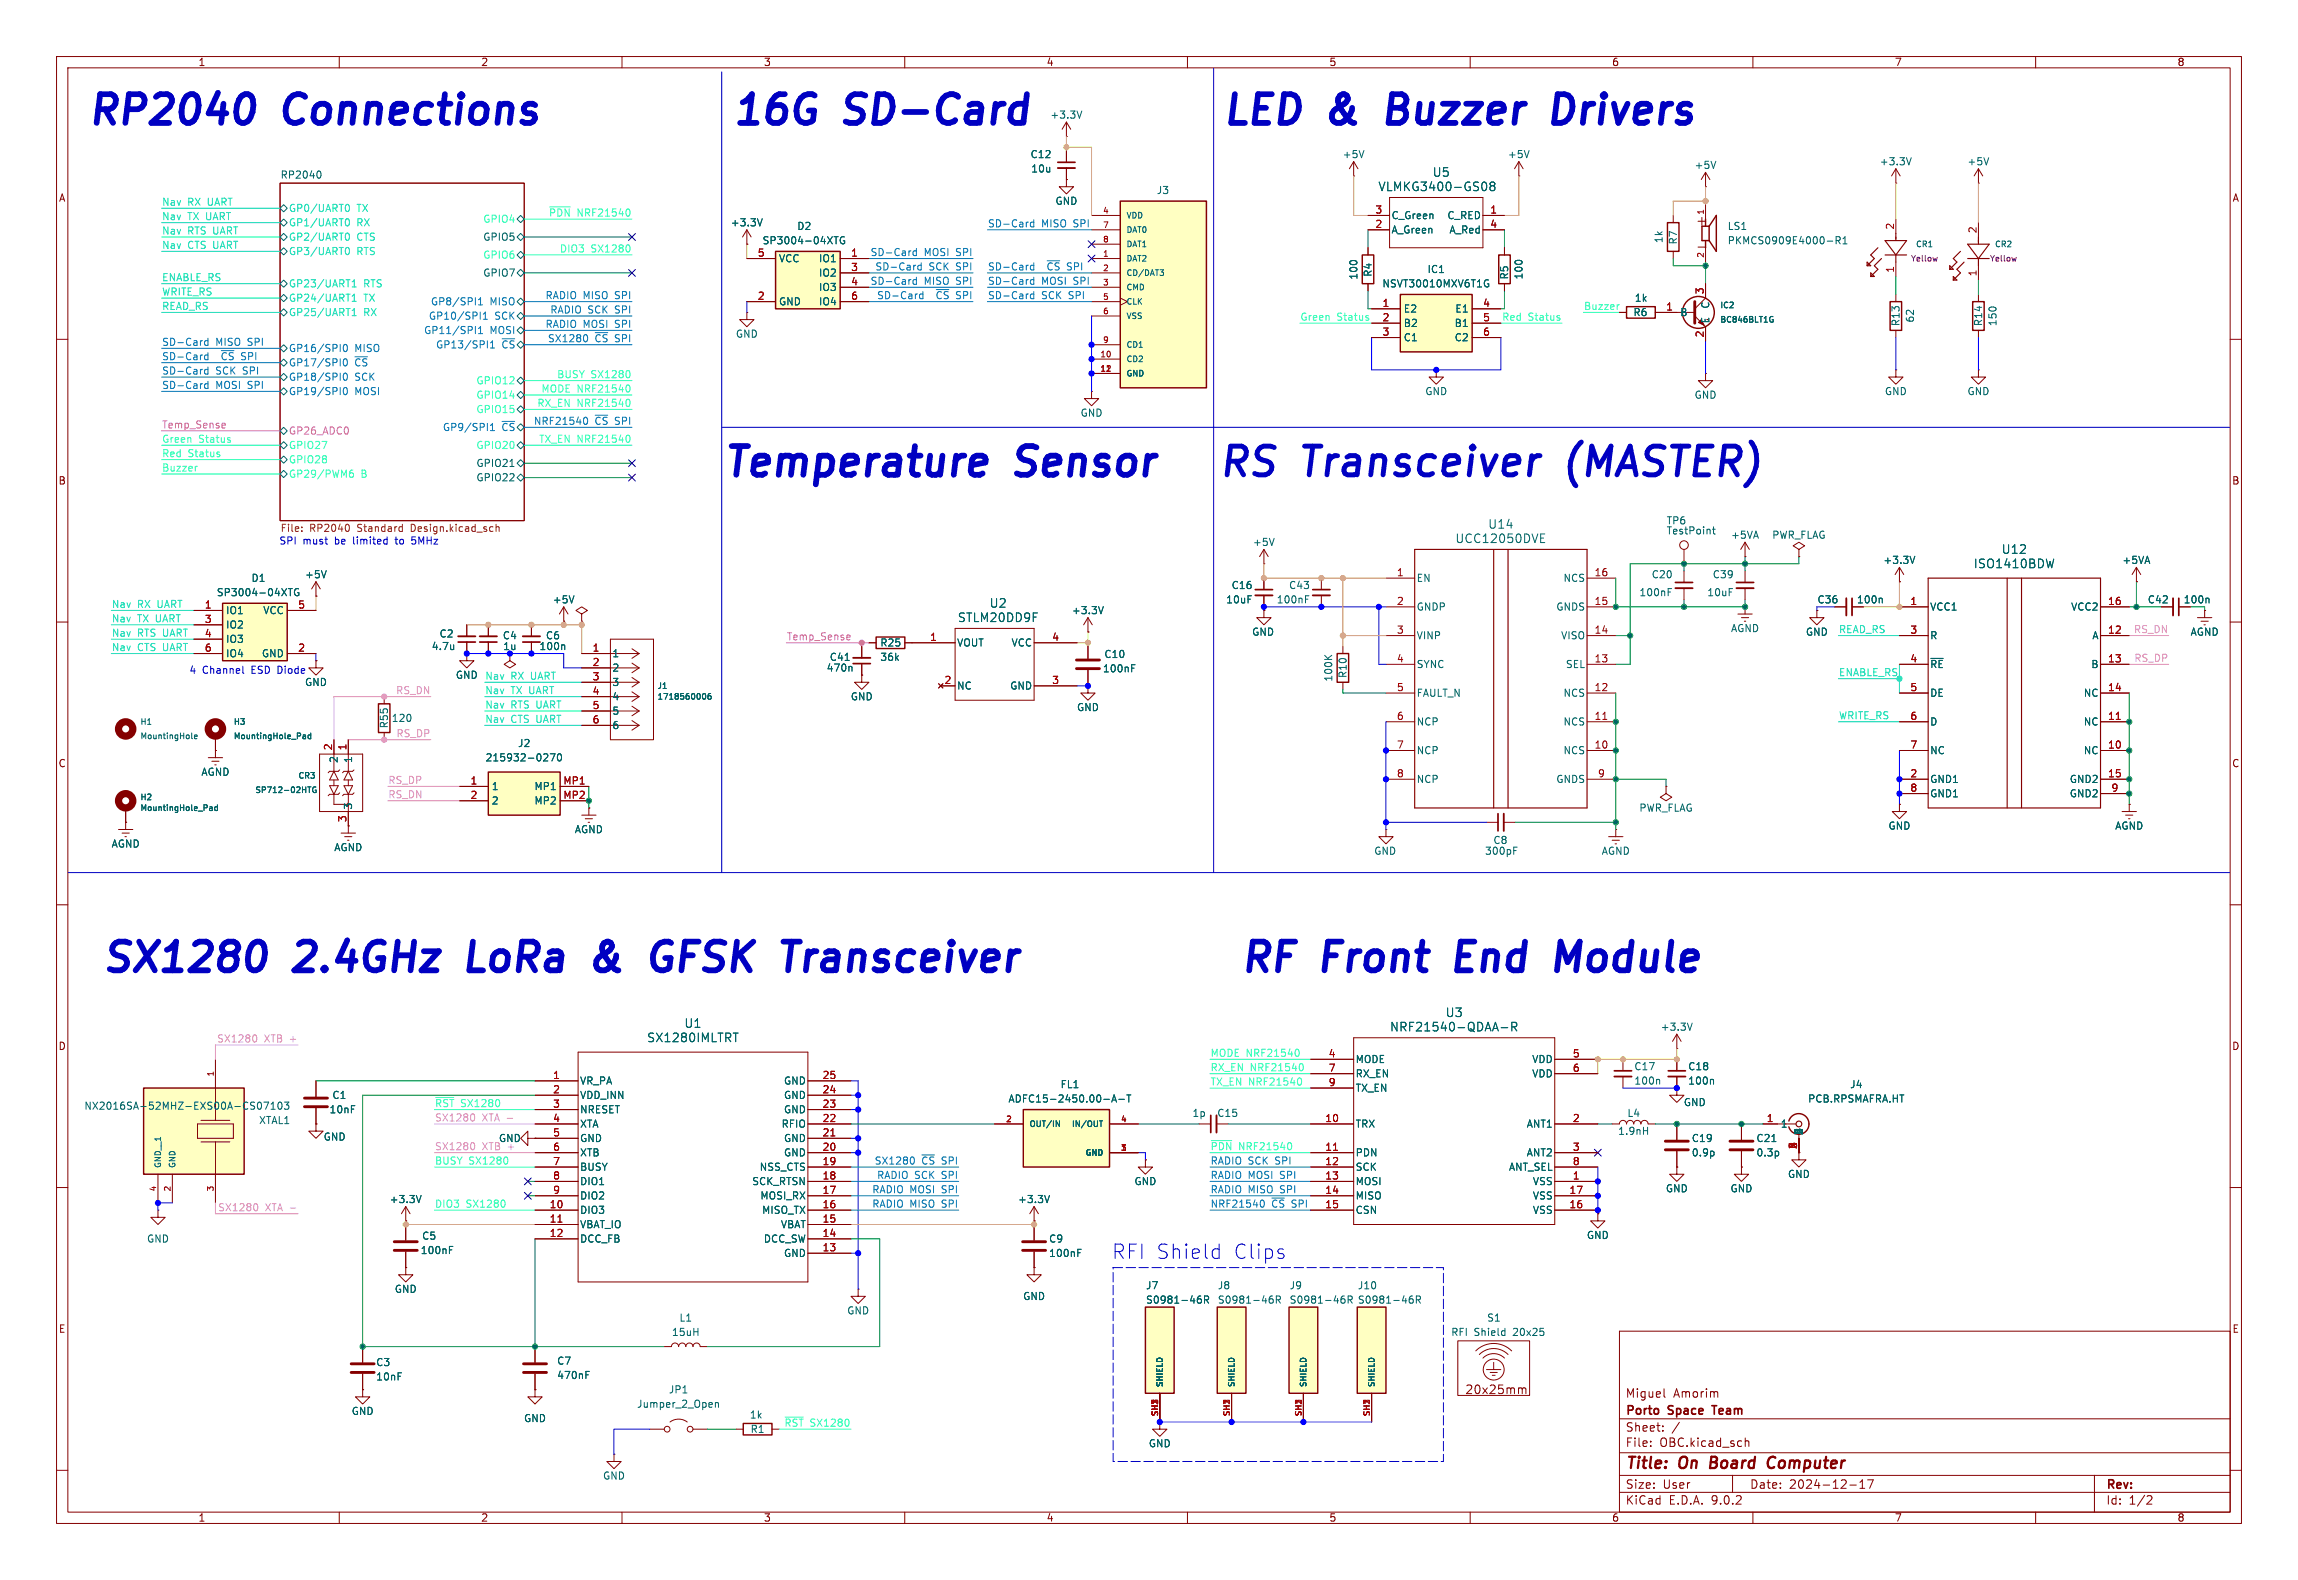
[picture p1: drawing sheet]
<svg xmlns="http://www.w3.org/2000/svg" width="406mm" height="279mm" viewBox="0 0 406 279" stroke-linecap="round" stroke-linejoin="round" font-family="sans-serif">
<defs><g id="words">
<g font-size="7.1" fill="#0000c2">
<text x="15.2" y="23.5">RP2040</text>
<text x="50.7" y="23.5">Connections</text>
<text x="128.6" y="23.5">16G</text>
<text x="149.3" y="23.5">SD-Card</text>
<text x="215.9" y="23.5">LED</text>
<text x="235.6" y="23.5">&amp;</text>
<text x="247.8" y="23.5">Buzzer</text>
<text x="279.1" y="23.5">Drivers</text>
<text x="127.6" y="85.7">Temperature</text>
<text x="180.2" y="85.7">Sensor</text>
<text x="215.3" y="85.5">RS</text>
<text x="230.6" y="85.5">Transceiver</text>
<text x="278.9" y="85.5">(MASTER)</text>
<text x="17.8" y="173.4">SX1280</text>
<text x="52.7" y="173.4">2.4GHz</text>
<text x="85.2" y="173.4">LoRa</text>
<text x="109.5" y="173.4">&amp;</text>
<text x="121.7" y="173.4">GFSK Transceiver</text>
<text x="219.1" y="173.4">RF</text>
<text x="234.4" y="173.4">Front</text>
<text x="259.9" y="173.4">End</text>
<text x="279.6" y="173.4">Module</text>
</g>
<g font-size="3.5" fill="#0000c2">
<text x="196.6" y="222.9">RFI Shield</text>
<text x="218.1" y="222.9">Clips</text>
</g>
<g font-size="2.8" fill="#840000">
<text x="287.4" y="260.3">Title:</text>
<text x="297.1" y="260.3">On</text>
<text x="303.3" y="260.3">Board</text>
<text x="314.3" y="260.3">Computer</text>
</g>
<text font-size="2.5" fill="#840000" x="299.8" y="40.1">+</text>
<text font-size="2.5" fill="#a90000" x="299.8" y="44.7">-</text>
<g font-size="2.1" fill="#006464">
<text x="243.7" y="34">VLMKG3400-GS08</text>
<text x="253.3" y="31.5">U5</text>
<text x="263.1" y="93.7">U14</text>
<text x="257.3" y="96.2">UCC12050DVE</text>
<text x="349" y="100.7">ISO1410BDW</text>
<text x="353.9" y="98.1">U12</text>
<text x="174.9" y="107.7">U2</text>
<text x="169.3" y="110.2">STLM20DD9F</text>
<text x="114.4" y="184.5">SX1280IMLTRT</text>
<text x="121" y="182">U1</text>
<text x="245.7" y="182.6">NRF21540-QDAA-R</text>
<text x="255.6" y="180.1">U3</text>
</g>
<g font-size="2.1" fill="#840000">
<text x="259" y="246.7">20x25mm</text>
<text x="287.4" y="250.6">Porto</text>
<text x="287.4" y="247.4">Miguel</text>
<text x="295.1" y="250.6">Space</text>
<text x="295.9" y="247.4">Amorim</text>
<text x="303.6" y="250.6">Team</text>
<text x="287.4" y="256.1">File:</text>
<text x="287.4" y="253.4">Sheet:</text>
<text x="293.5" y="256.1">OBC.kicad_sch</text>
<text x="287.4" y="263.5">Size:</text>
<text x="294.1" y="263.5">User</text>
<text x="309.4" y="263.5">Date:</text>
<text x="316.4" y="263.5">2024-12-17</text>
<text x="372.4" y="263.7">Rev:</text>
<text x="287.4" y="266.3">KiCad</text>
<text x="295.1" y="266.3">E.D.A.</text>
<text x="302.7" y="266.3">9.0.2</text>
<text x="372.4" y="266.3">Id:</text>
<text x="376.5" y="266.3">1/2</text>
</g>
<g font-size="1.8" fill="#840000">
<text x="35" y="11.9">1</text>
<text x="85" y="11.9">2</text>
<text x="135" y="11.9">3</text>
<text x="185" y="11.9">4</text>
<text x="235" y="11.9">5</text>
<text x="285" y="11.9">6</text>
<text x="335" y="11.9">7</text>
<text x="385" y="11.9">8</text>
<text x="10.3" y="35.9">A</text>
<text x="394.7" y="35.9">A</text>
<text x="10.3" y="85.9">B</text>
<text x="394.7" y="85.9">B</text>
<text x="10.3" y="135.9">C</text>
<text x="394.7" y="135.9">C</text>
<text x="10.3" y="185.9">D</text>
<text x="394.7" y="185.9">D</text>
<text x="10.3" y="235.9">E</text>
<text x="394.7" y="235.9">E</text>
<text x="35" y="269.3">1</text>
<text x="85" y="269.3">2</text>
<text x="135" y="269.3">3</text>
<text x="185" y="269.3">4</text>
<text x="235" y="269.3">5</text>
<text x="285" y="269.3">6</text>
<text x="335" y="269.3">7</text>
<text x="385" y="269.3">8</text>
</g>
<g font-size="1.8" fill="#006464">
<text x="185.7" y="21.2">+3.3V</text>
<text x="182.2" y="28.2">C12</text>
<text x="237.4" y="28.2">+5V</text>
<text x="266.6" y="28.2">+5V</text>
<text x="332.3" y="29.4">+3.3V</text>
<text x="347.8" y="29.4">+5V</text>
<text x="49.5" y="31.7">RP2040</text>
<text x="182.3" y="30.7">10u</text>
<text x="204.5" y="34.5">J3</text>
<text x="299.6" y="30.1">+5V</text>
<text x="129.1" y="40.2">+3.3V</text>
<text x="140.9" y="40.9">D2</text>
<text x="186.6" y="36.4">GND</text>
<text x="246" y="41.5">A_Green</text>
<text x="246" y="39">C_Green</text>
<text x="255.9" y="39">C_RED</text>
<text x="256.2" y="41.5">A_Red</text>
<text x="305.4" y="40.9">LS1</text>
<text x="85.4" y="42.8">GPIO5</text>
<text x="134.8" y="43.4">SP3004-04XTG</text>
<text x="137.7" y="46.6">VCC</text>
<text x="144.7" y="46.6">IO1</text>
<text x="294.2" y="43.1" transform="rotate(-90 294.2 43.1)">1k</text>
<text x="296.8" y="43.3" transform="rotate(-90 296.8 43.3)">R7</text>
<text x="305.4" y="43.4">PKMCS0909E4000-R1</text>
<text x="85.4" y="49.1">GPIO7</text>
<text x="144.7" y="49.1">IO2</text>
<text x="144.7" y="51.7">IO3</text>
<text x="240.3" y="49.6" transform="rotate(-90 240.3 49.6)">100</text>
<text x="242.8" y="49" transform="rotate(-90 242.8 49)">R4</text>
<text x="244.4" y="51">NSVT30010MXV6T1G</text>
<text x="252.4" y="48.5">IC1</text>
<text x="266.9" y="49.5" transform="rotate(-90 266.9 49.5)">R5</text>
<text x="269.5" y="49.5" transform="rotate(-90 269.5 49.5)">100</text>
<text x="289" y="53.6">1k</text>
<text x="130" y="59.9">GND</text>
<text x="137.7" y="54.2">GND</text>
<text x="144.7" y="54.2">IO4</text>
<text x="248.2" y="55.5">E2</text>
<text x="248.2" y="58">B2</text>
<text x="257.2" y="58">B1</text>
<text x="257.3" y="55.5">E1</text>
<text x="288.8" y="56.1">R6</text>
<text x="297.1" y="56.1">B</text>
<text x="302.5" y="57.3" transform="rotate(-90 302.5 57.3)">E</text>
<text x="302.5" y="54.7" transform="rotate(-90 302.5 54.7)">C</text>
<text x="336.1" y="57.8" transform="rotate(-90 336.1 57.8)">R13</text>
<text x="338.7" y="57.1" transform="rotate(-90 338.7 57.1)">62</text>
<text x="350.7" y="57.8" transform="rotate(-90 350.7 57.8)">R14</text>
<text x="353.3" y="57.8" transform="rotate(-90 353.3 57.8)">150</text>
<text x="88.8" y="61.8">~{CS}</text>
<text x="248.2" y="60.6">C1</text>
<text x="257.2" y="60.6">C2</text>
<text x="252" y="70.1">GND</text>
<text x="299.6" y="70.7">GND</text>
<text x="333.2" y="70.1">GND</text>
<text x="347.8" y="70.1">GND</text>
<text x="88.8" y="76.4">~{CS}</text>
<text x="191" y="73.9">GND</text>
<text x="84.2" y="82.8">GPIO21</text>
<text x="84.2" y="85.3">GPIO22</text>
<text x="294.6" y="92.9">TP6</text>
<text x="294.6" y="94.7">TestPoint</text>
<text x="306" y="95.5">+5VA</text>
<text x="313.3" y="95.5">PWR_FLAG</text>
<text x="221.5" y="96.7">+5V</text>
<text x="333" y="99.9">+3.3V</text>
<text x="375.2" y="99.9">+5VA</text>
<text x="38.2" y="105.6">SP3004-04XTG</text>
<text x="44.4" y="103.1">D1</text>
<text x="53.8" y="102.5">+5V</text>
<text x="97.7" y="106.9">+5V</text>
<text x="216.7" y="106.9">10uF</text>
<text x="217.7" y="104.4">C16</text>
<text x="225.7" y="106.9">100nF</text>
<text x="227.9" y="104.4">C43</text>
<text x="250.4" y="103.1">EN</text>
<text x="276.4" y="103.1">NCS</text>
<text x="289.8" y="105.6">100nF</text>
<text x="292" y="102.5">C20</text>
<text x="301.8" y="105.6">10uF</text>
<text x="302.8" y="102.5">C39</text>
<text x="321.3" y="106.9">C36</text>
<text x="328.3" y="106.9">100n</text>
<text x="379.7" y="106.9">C42</text>
<text x="386.1" y="106.9">100n</text>
<text x="39.9" y="108.8">IO1</text>
<text x="39.9" y="111.4">IO2</text>
<text x="39.9" y="113.9">IO3</text>
<text x="46.5" y="108.8">VCC</text>
<text x="77.6" y="112.9">C2</text>
<text x="88.8" y="113.3">C4</text>
<text x="96.4" y="113.3">C6</text>
<text x="189.5" y="108.8">+3.3V</text>
<text x="221.3" y="112.6">GND</text>
<text x="250.4" y="108.2">GNDP</text>
<text x="250.4" y="113.3">VINP</text>
<text x="275.1" y="108.2">GNDS</text>
<text x="276" y="113.3">VISO</text>
<text x="306" y="112">AGND</text>
<text x="319.3" y="112.6">GND</text>
<text x="341.2" y="108.2">VCC1</text>
<text x="341.2" y="113.3">R</text>
<text x="366.2" y="108.2">VCC2</text>
<text x="369.9" y="113.3">A</text>
<text x="387.3" y="112.6">AGND</text>
<text x="39.9" y="116.4">IO4</text>
<text x="46.2" y="116.4">GND</text>
<text x="76.3" y="115.2">4.7u</text>
<text x="88.9" y="115.2">1u</text>
<text x="95.3" y="115.2">100n</text>
<text x="108.2" y="116.4">1</text>
<text x="108.2" y="119">2</text>
<text x="146.1" y="119">470n</text>
<text x="146.6" y="117.1">C41</text>
<text x="155.6" y="117.1">36k</text>
<text x="155.6" y="114.5">R25</text>
<text x="169.2" y="114.5">VOUT</text>
<text x="178.8" y="114.5">VCC</text>
<text x="195" y="119.1">100nF</text>
<text x="195.2" y="116.6">C10</text>
<text x="250.4" y="118.3">SYNC</text>
<text x="276.8" y="118.3">SEL</text>
<text x="341.2" y="118.3">~{RE}</text>
<text x="369.7" y="118.3">B</text>
<text x="53.8" y="121.5">GND</text>
<text x="80.5" y="120.2">GND</text>
<text x="108.2" y="121.5">3</text>
<text x="108.2" y="124.1">4</text>
<text x="150.4" y="124.1">GND</text>
<text x="169.2" y="122.1">NC</text>
<text x="178.6" y="122.1">GND</text>
<text x="190.4" y="126">GND</text>
<text x="235.8" y="120.6" transform="rotate(-90 235.8 120.6)">100K</text>
<text x="238.4" y="120" transform="rotate(-90 238.4 120)">R10</text>
<text x="250.4" y="123.4">FAULT_N</text>
<text x="276.4" y="123.4">NCS</text>
<text x="341.2" y="123.4">DE</text>
<text x="368.4" y="123.4">NC</text>
<text x="68.8" y="128.9" transform="rotate(-90 68.8 128.9)">R55</text>
<text x="69.2" y="127.9">120</text>
<text x="108.2" y="126.6">5</text>
<text x="108.2" y="129.1">6</text>
<text x="250.4" y="128.5">NCP</text>
<text x="276.4" y="128.5">NCS</text>
<text x="341.2" y="128.5">D</text>
<text x="368.4" y="128.5">NC</text>
<text x="35.5" y="137.4">AGND</text>
<text x="59.9" y="135" transform="rotate(-90 59.9 135)">2</text>
<text x="62.5" y="135" transform="rotate(-90 62.5 135)">1</text>
<text x="85.8" y="134.8">215932-0270</text>
<text x="91.5" y="132.3">J2</text>
<text x="250.4" y="133.6">NCP</text>
<text x="276.4" y="133.6">NCS</text>
<text x="341.2" y="133.6">NC</text>
<text x="368.4" y="133.6">NC</text>
<text x="62.5" y="143.3" transform="rotate(-90 62.5 143.3)">3</text>
<text x="86.9" y="142.5">2</text>
<text x="86.9" y="139.9">1</text>
<text x="94.4" y="142.5">MP2</text>
<text x="94.4" y="139.9">MP1</text>
<text x="250.4" y="138.7">NCP</text>
<text x="275.1" y="138.7">GNDS</text>
<text x="289.8" y="143.7">PWR_FLAG</text>
<text x="341.2" y="138.7">GND1</text>
<text x="341.2" y="141.2">GND1</text>
<text x="365.9" y="138.7">GND2</text>
<text x="365.9" y="141.2">GND2</text>
<text x="101.6" y="147.5">AGND</text>
<text x="264" y="149.5">C8</text>
<text x="333.9" y="146.9">GND</text>
<text x="374" y="146.9">AGND</text>
<text x="19.6" y="150.1">AGND</text>
<text x="59" y="150.7">AGND</text>
<text x="242.9" y="151.4">GND</text>
<text x="262.5" y="151.4">300pF</text>
<text x="283.2" y="151.4">AGND</text>
<text x="293.6" y="182.5">+3.3V</text>
<text x="102.5" y="192">VR_PA</text>
<text x="138.5" y="192">GND</text>
<text x="239.6" y="188.2">MODE</text>
<text x="239.6" y="190.7">RX_EN</text>
<text x="270.9" y="188.2">VDD</text>
<text x="270.9" y="190.7">VDD</text>
<text x="288.9" y="192">100n</text>
<text x="288.9" y="189.5">C17</text>
<text x="298.5" y="192">100n</text>
<text x="298.5" y="189.5">C18</text>
<text x="14.8" y="196.4">NX2016SA-52MHZ-EXS00A-CS07103</text>
<text x="58.2" y="197.1">10nF</text>
<text x="58.7" y="194.5">C1</text>
<text x="102.5" y="194.5">VDD_INN</text>
<text x="102.5" y="197.1">NRESET</text>
<text x="138.5" y="194.5">GND</text>
<text x="138.5" y="197.1">GND</text>
<text x="178.2" y="195.2">ADFC15-2450.00-A-T</text>
<text x="187.5" y="192.6">FL1</text>
<text x="210.8" y="197.7">1p</text>
<text x="215.2" y="197.7">C15</text>
<text x="239.6" y="193.3">TX_EN</text>
<text x="287.7" y="197.7">L4</text>
<text x="297.7" y="195.8">GND</text>
<text x="319.7" y="195.2">PCB.RPSMAFRA.HT</text>
<text x="327.1" y="192.6">J4</text>
<text x="45.7" y="199">XTAL1</text>
<text x="57.1" y="201.9">GND</text>
<text x="88.1" y="202.2">GND</text>
<text x="102.5" y="199.6">XTA</text>
<text x="102.5" y="202.2">GND</text>
<text x="138.1" y="199.6">RFIO</text>
<text x="138.5" y="202.2">GND</text>
<text x="239.6" y="199.6">TRX</text>
<text x="269.9" y="199.6">ANT1</text>
<text x="286.1" y="200.9">1.9nH</text>
<text x="299.1" y="202.2">C19</text>
<text x="310.5" y="202.2">C21</text>
<text x="314.8" y="199.6">1</text>
<text x="319" y="200.8" transform="rotate(-90 319 200.8)">2</text>
<text x="102.5" y="204.7">XTB</text>
<text x="102.5" y="207.2">BUSY</text>
<text x="102.5" y="209.8">DIO1</text>
<text x="132.9" y="209.8">SCK_RTSN</text>
<text x="134.3" y="207.2">NSS_CTS</text>
<text x="138.5" y="204.7">GND</text>
<text x="200.5" y="209.8">GND</text>
<text x="239.6" y="204.7">PDN</text>
<text x="239.6" y="207.2">SCK</text>
<text x="239.6" y="209.8">MOSI</text>
<text x="266.8" y="207.2">ANT_SEL</text>
<text x="269.9" y="204.7">ANT2</text>
<text x="271" y="209.8">VSS</text>
<text x="299.1" y="204.7">0.9p</text>
<text x="310.5" y="204.7">0.3p</text>
<text x="316.1" y="208.5">GND</text>
<text x="68.8" y="213">+3.3V</text>
<text x="102.5" y="212.3">DIO2</text>
<text x="102.5" y="214.9">DIO3</text>
<text x="134.4" y="212.3">MOSI_RX</text>
<text x="134.7" y="214.9">MISO_TX</text>
<text x="179.9" y="213">+3.3V</text>
<text x="239.6" y="214.9">CSN</text>
<text x="239.6" y="212.3">MISO</text>
<text x="271" y="212.3">VSS</text>
<text x="271" y="214.9">VSS</text>
<text x="294.5" y="211">GND</text>
<text x="305.9" y="211">GND</text>
<text x="25.9" y="219.9">GND</text>
<text x="74.3" y="222">100nF</text>
<text x="74.6" y="219.4">C5</text>
<text x="102.5" y="217.4">VBAT_IO</text>
<text x="102.5" y="219.9">DCC_FB</text>
<text x="135" y="219.9">DCC_SW</text>
<text x="138" y="217.4">VBAT</text>
<text x="185.4" y="219.9">C9</text>
<text x="280.5" y="219.3">GND</text>
<text x="138.5" y="222.5">GND</text>
<text x="185.4" y="222.5">100nF</text>
<text x="69.7" y="228.8">GND</text>
<text x="120.1" y="233.9">L1</text>
<text x="149.7" y="232.6">GND</text>
<text x="180.8" y="230.1">GND</text>
<text x="202.6" y="228.2">J7</text>
<text x="202.6" y="230.7">S0981-46R</text>
<text x="215.3" y="228.2">J8</text>
<text x="215.3" y="230.7">S0981-46R</text>
<text x="228" y="228.2">J9</text>
<text x="228" y="230.7">S0981-46R</text>
<text x="240" y="230.7">S0981-46R</text>
<text x="240" y="228.2">J10</text>
<text x="262.9" y="233.9">S1</text>
<text x="118.7" y="236.4">15uH</text>
<text x="256.5" y="236.4">RFI</text>
<text x="260.7" y="236.4">Shield</text>
<text x="267.7" y="236.4">20x25</text>
<text x="66.4" y="241.8">C3</text>
<text x="66.4" y="244.3">10nF</text>
<text x="98.4" y="241.5">C7</text>
<text x="98.4" y="244.1">470nF</text>
<text x="62.1" y="250.4">GND</text>
<text x="92.6" y="251.7">GND</text>
<text x="112.6" y="249.1">Jumper_2_Open</text>
<text x="118.2" y="246.6">JP1</text>
<text x="132.5" y="251.1">1k</text>
<text x="132.6" y="253.6">R1</text>
<text x="203.1" y="256.1">GND</text>
<text x="106.5" y="261.8">GND</text>
</g>
<g font-size="1.8" fill="#00d8af">
<text x="28.6" y="39">Nav</text>
<text x="28.6" y="36.5">Nav</text>
<text x="28.6" y="41.6">Nav</text>
<text x="33.2" y="39">TX UART</text>
<text x="33.2" y="36.5">RX UART</text>
<text x="33.2" y="41.6">RTS UART</text>
<text x="51" y="40.2">GP1/UART0</text>
<text x="51" y="37.7">GP0/UART0</text>
<text x="63.1" y="40.2">RX</text>
<text x="63.1" y="37.7">TX</text>
<text x="28.6" y="44.1">Nav</text>
<text x="33.2" y="44.1">CTS UART</text>
<text x="51" y="45.3">GP3/UART0</text>
<text x="51" y="42.8">GP2/UART0</text>
<text x="63.1" y="45.3">RTS</text>
<text x="63.1" y="42.8">CTS</text>
<text x="28.6" y="49.8">ENABLE_RS</text>
<text x="28.6" y="52.4">WRITE_RS</text>
<text x="51" y="53.6">GP24/UART1</text>
<text x="51" y="51">GP23/UART1</text>
<text x="64.3" y="53.6">TX</text>
<text x="64.3" y="51">RTS</text>
<text x="28.6" y="54.9">READ_RS</text>
<text x="51" y="56.1">GP25/UART1</text>
<text x="64.3" y="56.1">RX</text>
<text x="19.7" y="107.6">Nav</text>
<text x="24.3" y="107.6">RX UART</text>
<text x="19.7" y="112.7">Nav</text>
<text x="19.7" y="110.1">Nav</text>
<text x="24.3" y="112.7">RTS UART</text>
<text x="24.3" y="110.1">TX UART</text>
<text x="325.1" y="112">READ_RS</text>
<text x="19.7" y="115.2">Nav</text>
<text x="24.3" y="115.2">CTS UART</text>
<text x="325.1" y="119.7">ENABLE_RS</text>
<text x="85.7" y="122.8">Nav</text>
<text x="85.7" y="125.4">Nav</text>
<text x="85.7" y="120.3">Nav</text>
<text x="90.3" y="122.8">TX UART</text>
<text x="90.3" y="125.4">RTS UART</text>
<text x="90.3" y="120.3">RX UART</text>
<text x="85.7" y="127.9">Nav</text>
<text x="90.3" y="127.9">CTS UART</text>
<text x="325.1" y="127.3">WRITE_RS</text>
</g>
<g font-size="1.8" fill="#2bffb6">
<text x="85.4" y="39.6">GPIO4</text>
<text x="97" y="38.4">~{PDN}</text>
<text x="102" y="38.4">NRF21540</text>
<text x="85.4" y="45.9">GPIO6</text>
<text x="98.9" y="44.7">DIO3</text>
<text x="104.5" y="44.7">SX1280</text>
<text x="229.9" y="56.8">Green</text>
<text x="236.4" y="56.8">Status</text>
<text x="265.6" y="56.8">Red</text>
<text x="270.2" y="56.8">Status</text>
<text x="280" y="54.9">Buzzer</text>
<text x="84.2" y="70.7">GPIO14</text>
<text x="84.2" y="68.2">GPIO12</text>
<text x="95.7" y="69.5">MODE NRF21540</text>
<text x="98.4" y="67">BUSY</text>
<text x="104.5" y="67">SX1280</text>
<text x="84.2" y="73.3">GPIO15</text>
<text x="94.9" y="72">RX_EN NRF21540</text>
<text x="28.6" y="83.5">Buzzer</text>
<text x="28.6" y="78.4">Green</text>
<text x="28.6" y="80.9">Red</text>
<text x="33.3" y="80.9">Status</text>
<text x="35.1" y="78.4">Status</text>
<text x="51" y="79.6">GPIO27</text>
<text x="51" y="82.1">GPIO28</text>
<text x="84.2" y="79.6">GPIO20</text>
<text x="95.2" y="78.4">TX_EN NRF21540</text>
<text x="51" y="84.7">GP29/PWM6</text>
<text x="63.8" y="84.7">B</text>
<text x="214" y="187">MODE NRF21540</text>
<text x="214" y="189.5">RX_EN NRF21540</text>
<text x="76.8" y="195.9">~{RST}</text>
<text x="81.5" y="195.9">SX1280</text>
<text x="214" y="192.1">TX_EN NRF21540</text>
<text x="214" y="203.5">~{PDN}</text>
<text x="219" y="203.5">NRF21540</text>
<text x="76.8" y="206">BUSY</text>
<text x="82.9" y="206">SX1280</text>
<text x="76.8" y="213.6">DIO3</text>
<text x="82.4" y="213.6">SX1280</text>
<text x="138.6" y="252.4">~{RST}</text>
<text x="143.2" y="252.4">SX1280</text>
</g>
<g font-size="1.8" fill="#0077c2">
<text x="174.6" y="40.3">SD-Card</text>
<text x="184.2" y="40.3">MISO</text>
<text x="190" y="40.3">SPI</text>
<text x="153.9" y="45.4">SD-Card</text>
<text x="154.7" y="47.9">SD-Card</text>
<text x="163.4" y="45.4">MOSI</text>
<text x="164.3" y="47.9">SCK</text>
<text x="169.2" y="47.9">SPI</text>
<text x="169.2" y="45.4">SPI</text>
<text x="174.6" y="47.9">SD-Card</text>
<text x="185.4" y="47.9">~{CS}</text>
<text x="189" y="47.9">SPI</text>
<text x="96.4" y="53">RADIO MISO</text>
<text x="108.9" y="53">SPI</text>
<text x="153.9" y="50.5">SD-Card</text>
<text x="155" y="53">SD-Card</text>
<text x="163.4" y="50.5">MISO</text>
<text x="165.8" y="53">~{CS}</text>
<text x="169.2" y="50.5">SPI</text>
<text x="169.4" y="53">SPI</text>
<text x="174.6" y="50.5">SD-Card</text>
<text x="174.6" y="53">SD-Card</text>
<text x="184.2" y="50.5">MOSI</text>
<text x="184.2" y="53">SCK</text>
<text x="189.1" y="53">SPI</text>
<text x="190" y="50.5">SPI</text>
<text x="74.9" y="59.3">GP11/SPI1</text>
<text x="75.7" y="56.7">GP10/SPI1</text>
<text x="76.1" y="54.2">GP8/SPI1</text>
<text x="86.7" y="59.3">MOSI</text>
<text x="86.7" y="54.2">MISO</text>
<text x="87.5" y="56.7">SCK</text>
<text x="96.4" y="58.1">RADIO MOSI</text>
<text x="97.2" y="55.5">RADIO SCK</text>
<text x="108.9" y="58.1">SPI</text>
<text x="108.9" y="55.5">SPI</text>
<text x="28.6" y="61.2">SD-Card</text>
<text x="28.6" y="63.8">SD-Card</text>
<text x="38.2" y="61.2">MISO</text>
<text x="39.3" y="63.8">~{CS}</text>
<text x="43" y="63.8">SPI</text>
<text x="43.9" y="61.2">SPI</text>
<text x="51" y="65">GP17/SPI0</text>
<text x="51" y="62.5">GP16/SPI0</text>
<text x="62.7" y="65">~{CS}</text>
<text x="62.7" y="62.5">MISO</text>
<text x="77" y="61.8">GP13/SPI1</text>
<text x="96.8" y="60.6">SX1280</text>
<text x="105.2" y="60.6">~{CS}</text>
<text x="108.9" y="60.6">SPI</text>
<text x="28.6" y="68.9">SD-Card</text>
<text x="28.6" y="66.3">SD-Card</text>
<text x="38.2" y="68.9">MOSI</text>
<text x="38.2" y="66.3">SCK</text>
<text x="43.1" y="66.3">SPI</text>
<text x="43.9" y="68.9">SPI</text>
<text x="51" y="70.1">GP19/SPI0</text>
<text x="51" y="67.5">GP18/SPI0</text>
<text x="62.7" y="70.1">MOSI</text>
<text x="62.7" y="67.5">SCK</text>
<text x="78.2" y="76.4">GP9/SPI1</text>
<text x="94.3" y="75.2">NRF21540</text>
<text x="105.2" y="75.2">~{CS}</text>
<text x="108.9" y="75.2">SPI</text>
<text x="154.6" y="206">SX1280</text>
<text x="155" y="208.6">RADIO SCK</text>
<text x="163" y="206">~{CS}</text>
<text x="166.7" y="208.6">SPI</text>
<text x="166.7" y="206">SPI</text>
<text x="214" y="206">RADIO SCK</text>
<text x="214" y="208.6">RADIO MOSI</text>
<text x="225.7" y="206">SPI</text>
<text x="226.5" y="208.6">SPI</text>
<text x="154.2" y="211.1">RADIO MOSI</text>
<text x="154.2" y="213.6">RADIO MISO</text>
<text x="166.7" y="211.1">SPI</text>
<text x="166.7" y="213.6">SPI</text>
<text x="214" y="211.1">RADIO MISO</text>
<text x="214" y="213.6">NRF21540</text>
<text x="224.9" y="213.6">~{CS}</text>
<text x="226.5" y="211.1">SPI</text>
<text x="228.6" y="213.6">SPI</text>
</g>
<g font-size="1.8" fill="#a90000">
<text x="243.1" y="40.4">2</text>
<text x="243.1" y="37.8">3</text>
<text x="263.5" y="40.4">4</text>
<text x="263.5" y="37.8">1</text>
<text x="335" y="40.7" transform="rotate(-90 335 40.7)">2</text>
<text x="349.6" y="41.3" transform="rotate(-90 349.6 41.3)">2</text>
<text x="133.9" y="45.5">5</text>
<text x="150.4" y="45.5">1</text>
<text x="133.9" y="53.1">2</text>
<text x="150.4" y="48">3</text>
<text x="150.4" y="50.5">4</text>
<text x="150.4" y="53.1">6</text>
<text x="301.4" y="52.1" transform="rotate(-90 301.4 52.1)">3</text>
<text x="335" y="48.3" transform="rotate(-90 335 48.3)">1</text>
<text x="349.6" y="49" transform="rotate(-90 349.6 49)">1</text>
<text x="244.4" y="54.4">1</text>
<text x="244.4" y="56.9">2</text>
<text x="244.4" y="59.4">3</text>
<text x="262.2" y="54.4">4</text>
<text x="262.2" y="56.9">5</text>
<text x="262.2" y="59.4">6</text>
<text x="294.6" y="55">1</text>
<text x="301.4" y="59.8" transform="rotate(-90 301.4 59.8)">2</text>
<text x="246.9" y="102">1</text>
<text x="281.9" y="102">16</text>
<text x="36.1" y="107.7">1</text>
<text x="52.6" y="107.7">5</text>
<text x="246.9" y="107.1">2</text>
<text x="281.9" y="107.1">15</text>
<text x="337.7" y="107.1">1</text>
<text x="372.7" y="107.1">16</text>
<text x="36.1" y="110.2">3</text>
<text x="36.1" y="112.8">4</text>
<text x="164.4" y="113.4">1</text>
<text x="186" y="113.4">4</text>
<text x="246.9" y="112.1">3</text>
<text x="281.9" y="112.1">14</text>
<text x="337.7" y="112.1">3</text>
<text x="372.7" y="112.1">12</text>
<text x="36.1" y="115.3">6</text>
<text x="52.6" y="115.3">2</text>
<text x="104.7" y="115.3">1</text>
<text x="104.7" y="117.9">2</text>
<text x="246.9" y="117.2">4</text>
<text x="281.9" y="117.2">13</text>
<text x="337.7" y="117.2">4</text>
<text x="372.7" y="117.2">13</text>
<text x="104.7" y="120.4">3</text>
<text x="104.7" y="122.9">4</text>
<text x="104.7" y="125.5">5</text>
<text x="166.9" y="121">2</text>
<text x="186" y="121">3</text>
<text x="246.9" y="122.3">5</text>
<text x="281.9" y="122.3">12</text>
<text x="337.7" y="122.3">5</text>
<text x="372.7" y="122.3">14</text>
<text x="104.7" y="128">6</text>
<text x="246.9" y="127.4">6</text>
<text x="281.9" y="127.4">11</text>
<text x="337.7" y="127.4">6</text>
<text x="372.7" y="127.4">11</text>
<text x="58.8" y="132.8" transform="rotate(-90 58.8 132.8)">2</text>
<text x="61.3" y="132.8" transform="rotate(-90 61.3 132.8)">1</text>
<text x="246.9" y="132.5">7</text>
<text x="246.9" y="137.5">8</text>
<text x="281.9" y="132.5">10</text>
<text x="282.5" y="137.5">9</text>
<text x="337.7" y="137.5">2</text>
<text x="337.7" y="132.5">7</text>
<text x="372.7" y="137.5">15</text>
<text x="372.7" y="132.5">10</text>
<text x="83.1" y="141.4">2</text>
<text x="83.1" y="138.8">1</text>
<text x="99.5" y="141.4">MP2</text>
<text x="99.5" y="138.8">MP1</text>
<text x="337.7" y="140.1">8</text>
<text x="373.3" y="140.1">9</text>
<text x="61.3" y="145.5" transform="rotate(-90 61.3 145.5)">3</text>
<text x="97.7" y="190.9">1</text>
<text x="145.4" y="190.9">25</text>
<text x="234.9" y="187.1">4</text>
<text x="234.9" y="189.6">7</text>
<text x="278.1" y="187.1">5</text>
<text x="278.1" y="189.6">6</text>
<text x="97.7" y="193.4">2</text>
<text x="97.7" y="196">3</text>
<text x="145.4" y="193.4">24</text>
<text x="145.4" y="196">23</text>
<text x="234.9" y="192.2">9</text>
<text x="97.7" y="198.5">4</text>
<text x="97.7" y="201">5</text>
<text x="97.7" y="203.6">6</text>
<text x="145.4" y="198.5">22</text>
<text x="145.4" y="201">21</text>
<text x="145.4" y="203.6">20</text>
<text x="234.3" y="198.5">10</text>
<text x="234.3" y="203.6">11</text>
<text x="278.1" y="198.5">2</text>
<text x="278.1" y="203.6">3</text>
<text x="312.3" y="198.5">1</text>
<text x="317.9" y="203.3" transform="rotate(-90 317.9 203.3)">2</text>
<text x="97.7" y="206.1">7</text>
<text x="97.7" y="208.7">8</text>
<text x="145.4" y="206.1">19</text>
<text x="145.4" y="208.7">18</text>
<text x="234.3" y="206.1">12</text>
<text x="234.3" y="208.7">13</text>
<text x="278.1" y="206.1">8</text>
<text x="278.1" y="208.7">1</text>
<text x="97.1" y="213.7">10</text>
<text x="97.7" y="211.2">9</text>
<text x="145.4" y="211.2">17</text>
<text x="145.4" y="213.7">16</text>
<text x="234.3" y="213.7">15</text>
<text x="234.3" y="211.2">14</text>
<text x="277.5" y="211.2">17</text>
<text x="277.5" y="213.7">16</text>
<text x="97.1" y="216.3">11</text>
<text x="97.1" y="218.8">12</text>
<text x="145.4" y="216.3">15</text>
<text x="145.4" y="218.8">14</text>
<text x="145.4" y="221.4">13</text>
</g>
<g font-size="1.8" fill="#e200ff">
<text x="28.6" y="75.9">Temp_Sense</text>
<text x="51" y="77.1">GP26_ADC0</text>
<text x="139.1" y="113.3">Temp_Sense</text>
</g>
<g font-size="1.8" fill="#725600">
<text x="49.5" y="94.4">File:</text>
<text x="54.8" y="94.4">RP2040</text>
<text x="63.3" y="94.4">Standard</text>
</g>
<g font-size="1.8" fill="#0000c2">
<text x="72.9" y="94.4">Design.kicad_sch</text>
<text x="49.3" y="96.5">SPI</text>
<text x="53.6" y="96.5">must</text>
<text x="59.3" y="96.5">be</text>
<text x="62.7" y="96.5">limited</text>
<text x="70.4" y="96.5">to</text>
<text x="73.5" y="96.5">5MHz</text>
<text x="33.4" y="119.4">4</text>
<text x="35.8" y="119.4">Channel</text>
<text x="44.6" y="119.4">ESD Diode</text>
</g>
<g font-size="1.8" fill="#ff74e0">
<text x="377.3" y="112">RS_DN</text>
<text x="377.3" y="117.1">RS_DP</text>
<text x="69.9" y="122.8">RS_DN</text>
<text x="70" y="130.5">RS_DP</text>
<text x="68.6" y="138.7">RS_DP</text>
<text x="68.6" y="141.3">RS_DN</text>
<text x="38.3" y="184.4">SX1280</text>
<text x="46.7" y="184.4">XTB +</text>
<text x="76.8" y="203.5">SX1280</text>
<text x="76.8" y="198.4">SX1280</text>
<text x="85.3" y="203.5">XTB +</text>
<text x="85.3" y="198.4">XTA -</text>
<text x="38.5" y="214.3">SX1280</text>
<text x="46.9" y="214.3">XTA -</text>
</g>
<g font-size="1.4" fill="#a90000">
<text x="195" y="37.8">4</text>
<text x="195" y="40.4">7</text>
<text x="301.4" y="38.1" transform="rotate(-90 301.4 38.1)">1</text>
<text x="195" y="42.9">8</text>
<text x="195" y="45.5">1</text>
<text x="301.4" y="45.7" transform="rotate(-90 301.4 45.7)">2</text>
<text x="195" y="48">2</text>
<text x="195" y="50.5">3</text>
<text x="195" y="53.1">5</text>
<text x="195" y="55.6">6</text>
<text x="194.5" y="63.2">10</text>
<text x="194.5" y="65.8">11</text>
<text x="195" y="60.7">9</text>
<text x="195.3" y="65.8">2</text>
<text x="37.8" y="190.5" transform="rotate(-90 37.8 190.5)">1</text>
<text x="177.8" y="198.5">2</text>
<text x="198.1" y="198.5">4</text>
<text x="198.1" y="203.6">1</text>
<text x="27.7" y="210.8" transform="rotate(-90 27.7 210.8)">4</text>
<text x="30.2" y="210.8" transform="rotate(-90 30.2 210.8)">2</text>
<text x="37.8" y="210.8" transform="rotate(-90 37.8 210.8)">3</text>
<text x="204.9" y="250.5" transform="rotate(-90 204.9 250.5)">SH1</text>
<text x="204.9" y="248.6" transform="rotate(-90 204.9 248.6)">2</text>
<text x="217.6" y="250.5" transform="rotate(-90 217.6 250.5)">SH1</text>
<text x="217.6" y="248.6" transform="rotate(-90 217.6 248.6)">2</text>
<text x="230.3" y="250.5" transform="rotate(-90 230.3 250.5)">SH1</text>
<text x="230.3" y="248.6" transform="rotate(-90 230.3 248.6)">2</text>
<text x="242.3" y="250.5" transform="rotate(-90 242.3 250.5)">SH1</text>
<text x="242.3" y="248.6" transform="rotate(-90 242.3 248.6)">2</text>
</g>
<g font-size="1.4" fill="#006464">
<text x="199.1" y="38.8">VDD</text>
<text x="199.1" y="41.4">DAT0</text>
<text x="199.1" y="43.9">DAT1</text>
<text x="199.1" y="46.5">DAT2</text>
<text x="338.7" y="43.9">CR1</text>
<text x="352.7" y="43.9">CR2</text>
<text x="199.1" y="49">CD/DAT3</text>
<text x="199.1" y="51.5">CMD</text>
<text x="199.1" y="54.1">CLK</text>
<text x="199.1" y="56.6">VSS</text>
<text x="304.1" y="54.7">IC2</text>
<text x="304.1" y="57.3">BC846BLT1G</text>
<text x="199.1" y="61.7">CD1</text>
<text x="199.1" y="64.2">CD2</text>
<text x="199.1" y="66.8">GND</text>
<text x="116.2" y="122">J1</text>
<text x="116.2" y="123.9">1718560006</text>
<text x="24.7" y="128.4">H1</text>
<text x="24.7" y="130.9">MountingHole</text>
<text x="41.2" y="130.9">MountingHole_Pad</text>
<text x="41.2" y="128.4">H3</text>
<text x="52.7" y="137.9">CR3</text>
<text x="24.7" y="143.6">MountingHole_Pad</text>
<text x="24.7" y="141.7">H2</text>
<text x="45" y="140.4">SP712-02HTG</text>
<text x="182" y="199.5">OUT/IN</text>
<text x="189.4" y="199.5">IN/OUT</text>
<text x="28.7" y="206.6" transform="rotate(-90 28.7 206.6)">GND__1</text>
<text x="31.2" y="206.6" transform="rotate(-90 31.2 206.6)">GND</text>
<text x="191.8" y="204.6">GND</text>
<text x="205.8" y="245.4" transform="rotate(-90 205.8 245.4)">SHIELD</text>
<text x="218.5" y="245.4" transform="rotate(-90 218.5 245.4)">SHIELD</text>
<text x="231.2" y="245.4" transform="rotate(-90 231.2 245.4)">SHIELD</text>
<text x="243.3" y="245.4" transform="rotate(-90 243.3 245.4)">SHIELD</text>
</g>
<g font-size="1.4" fill="#840084">
<text x="337.8" y="46.5">Yellow</text>
<text x="351.8" y="46.5">Yellow</text>
</g>
</g></defs>
<g fill="none" stroke="#840000" stroke-width=".18">
<path d="M10 10h386.4v259.4h-386.4zM12 12h382.4v255.4h-382.4zM60 10v2M110 10v2M160 10v2M210 10v2M260 10v2M310 10v2M360 10v2M49.5 32.4h43.2v59.7h-43.2zM239.4 31.1h.1M239.4 28.6l-.8 1.2"/>
<path d="M239.4 28.6l.8 1.2M239.4 28.6v2.5M335.3 32.4h.1M335.3 29.8l-.8 1.3M335.3 29.8l.7 1.3M335.3 29.8v2.6M335.3 38.7v2.6M132.1 55.2v1.3h1.2l-1.2 1.3-1.3-1.3h1.3M132.1 55.2h.1M294 55.2h5.7M299.7 55.9l1.9 1.9v2.5M301.6 50.2v2.5l-1.9 1.9"/>
<path d="M335.3 46.4v2.5M10 60h2M301.6 66v1.3h1.3l-1.3 1.3-1.2-1.3h1.2M301.6 66h.1M394.4 60h2M223.5 99.7h.1M223.5 97.2v2.5M223.5 97.2l-.7 1.2M223.5 97.2l.8 1.2M297.8 97.2v2.5M308.6 98.4h.1M308.6 95.9l-.8 1.3"/>
<path d="M308.6 95.9l.8 1.3M308.6 95.9v2.5M10 110h2M102.9 108.6l-1-.6 1-.7 1 .7-1 .6v1.3M102.9 109.9h.1M102.9 115.6h10.1M102.9 118.1h10.1M107.9 113h7.7v17.8h-7.7zM111.8 114.7l1.2 .9M111.8 117.3l1.2 .8M111.8 119.8l1.2 .9M113 115.6l-1.2 .8"/>
<path d="M113 118.1l-1.2 .9M152.4 119.4v1.3h-1.3l1.3 1.2 1.3-1.2h-1.3M152.4 119.4h.1M153.7 113.7h1.2M160 113.7h8.9M168.9 111.1h14v12.7h-14zM182.9 113.7h7.6M223.5 108v1.2h1.3l-1.3 1.3-1.3-1.3h1.3M223.5 108h.1M223.5 102.2v2.1M223.5 105.3v2M233.7 102.2v2.1"/>
<path d="M233.7 105.3v2M245.1 102.2h5.1M245.1 107.3h5.1M245.1 112.4h5.1M245.1 117.5h5.1M280.7 102.2h5M280.7 107.3h5M280.7 112.4h5M280.7 117.5h5M297.8 101v2M297.8 104v2M307.3 108.6h2.6"/>
<path d="M308 109.2h1.2M308.5 109.9h.2M308.6 107.3h.1M308.6 101v2M308.6 104v2M308.6 107.3v1.3M324.5 107.3h2M327.5 107.3h2.1M335.9 102.9h.1M335.9 100.3l-.7 1.3M335.9 100.3l.8 1.3M335.9 100.3v2.6"/>
<path d="M394.4 110h2M102.9 120.7h10.1M102.9 123.2h10.1M102.9 125.7h10.1M102.9 128.3h10.1M111.8 122.3l1.2 .9M111.8 124.9l1.2 .8M111.8 127.4l1.2 .9M113 120.7l-1.2 .8M113 123.2l-1.2 .8M113 125.7l-1.2 .9M113 128.3l-1.2 .8"/>
<path d="M166 120.9l.8 .8M166.4 121.3h2.5M166.8 120.9l-.8 .8M182.9 121.3h7.6M192.4 121.3v1.3h1.3l-1.3 1.2-1.3-1.2h1.3M192.4 121.3h.1M245.1 122.6h5.1M245.1 137.8h5.1M245.1 127.6h5.1M245.1 132.7h5.1M280.7 122.6h5M280.7 137.8h5"/>
<path d="M280.7 127.6h5M280.7 132.7h5M294.6 139.1v1.2l1.1 .7-1.1 .6-1-.6 1-.7M294.6 139.1h.1M10 160h2M394.4 160h2M55.9 198.8v1.2h1.2l-1.2 1.3-1.3-1.3h1.3M55.9 198.8h.1M55.9 191.1v2.8M55.9 196v2.8M94.6 191.1h7.6M94.6 193.7h7.6"/>
<path d="M94.6 196.2h7.6M94.6 198.8h7.6M102.2 186.1h40.7v40.6h-40.7zM142.9 191.1h7.6M142.9 193.7h7.6M142.9 196.2h7.6M142.9 198.8h7.6M285.1 198.8h1.3a.64 .64 0 0 1 .6-.7 .64 .64 0 0 1 .7 .7 .64 .64 0 0 1 .6-.7 .64 .64 0 0 1 .6 .7 .64 .64 0 0 1 .7-.7 .64 .64 0 0 1 .6 .7 .64 .64 0 0 1 .6-.7 .64 .64 0 0 1 .7 .7h1.2M287 187.3v2.1M287 190.4v2M296.5 198.8v2.7M308 198.8v2.7"/>
<path d="M311.8 198.8h5.8M10 210h2M27.9 214v1.3h1.3l-1.3 1.2-1.2-1.2h1.2M27.9 214h.1M94.6 201.3h7.6M94.6 203.8h7.6M94.6 206.4h7.6M94.6 208.9h7.6M94.6 211.5h7.6M94.6 214h7.6M94.6 216.5h7.6M94.6 219.1h7.6"/>
<path d="M142.9 201.3h7.6M142.9 203.8h7.6M142.9 206.4h7.6M142.9 208.9h7.6M142.9 211.5h7.6M142.9 214h7.6M142.9 216.5h7.6M142.9 219.1h7.6M296.5 206.4v1.2h1.3l-1.3 1.3-1.2-1.3h1.2M296.5 206.4h.1M296.5 203.6v2.8M308 206.4v1.2h1.2l-1.2 1.3-1.3-1.3h1.3"/>
<path d="M308 206.4h.1M308 203.6v2.8M318.1 201.3v2.5M394.4 210h2M142.9 221.6h7.6M286.4 235.4h108v32h-108zM10 260h2M286.4 256.9h108M286.4 250.9h108M291.9 255.6v.2M291.9 254.9v.1M294.1 252.9v.2"/>
<path d="M294.1 252.2v.1M294.3 245.6v1.3l.2 .2M297 251.5l-1.3 1.9M303.6 246.1l.2 .2v.8M308.6 254.3v1.5M308.6 254.9l.3-.1 .3 .1 .1 .9M394.4 260h2M60 267.4v2M110 267.4v2M160 267.4v2M210 267.4v2M260 267.4v2"/>
<path d="M286.4 263.9h108M286.4 260.9h108M306.4 260.9v3M310 267.4v2M327.1 262.6h1.2M328.9 263.2h.9M328.9 262.1l.5-.4v1.5M330.3 261.7h1l-.7 1.5M360 267.4v2M370.4 260.9v6.5M379.9 264.5l.5 .1 .2 .3-1 1.1h1"/>
<circle cx="297.8" cy="96.4" r=".76"/>
</g>
<path d="M302.7 257.6l-.3 2h.8M313.6 257.6a1.13 1.13 0 0 0-.9 .7 1.13 1.13 0 0 0 .2 1.2l.3 .1 .5-.1" fill="none" stroke="#840000" stroke-width=".4"/>
<path d="M222 104.3h3M232.2 104.3h3M296.3 103h3M307.1 103h3M327.5 105.8v3M285.5 189.4h3M302.7 248.6h.9" fill="none" stroke="#840000" stroke-width=".3"/>
<path d="M61.4 38.7a.68 .68 0 0 1 .4 .6 .68 .68 0 0 1-.4 .6M61.4 36.1a.68 .68 0 0 1 .4 .7 .68 .68 0 0 1-.4 .6M61.4 41.2a.68 .68 0 0 1 .4 .7 .68 .68 0 0 1-.4 .6M61.4 43.8a.68 .68 0 0 1 .4 .6 .68 .68 0 0 1-.4 .6M62.3 53.3h.7M62.3 49.8l.3-.3v1.2M62.3 52.4l.3-.4v1.3M62.3 54.9l.3-.3v1.2M62.3 50.7h.7M62.3 55.8h.7" fill="none" stroke="#00d8af" stroke-width=".18"/>
<g fill="none" stroke="#006464" stroke-width=".18">
<path d="M49.5 39.4l.7-.7 .6 .7-.6 .6zM49.5 36.8l.7-.6 .6 .6-.6 .7zM56.5 30.2a.79 .79 0 0 1 0 1.3M91.4 38.7l.7-.6 .6 .6-.6 .7zM241.2 26.6l-.4 1.3M338 27.9l-.4 1.3M49.5 52.7l.7-.6 .6 .6-.6 .6zM49.5 50.2l.7-.7 .6 .7-.6 .6zM49.5 44.5l.7-.7 .6 .7-.6 .6zM49.5 41.9l.7-.6 .6 .6-.6 .6zM50.2 54.6l.6 .6-.6 .7-.7-.7zM91.4 45.1l.7-.6 .6 .6-.6 .6z"/>
<path d="M91.4 48.3l.7-.7 .6 .7-.6 .6zM91.4 58.4l.7-.6 .6 .6-.6 .7zM91.4 53.3l.7-.6 .6 .6-.6 .7zM91.4 55.9l.7-.7 .6 .7-.6 .6zM91.4 41.9l.7-.6 .6 .6-.6 .6zM313.3 56h.2M313.4 56.5h.2v.4l-.3 .1M49.5 69.2l.7-.6 .6 .6-.6 .7zM49.5 64.1l.7-.6 .6 .6-.6 .7zM49.5 78.7l.7-.6 .6 .6-.6 .7zM49.5 76.2l.7-.6 .6 .6-.6 .6zM49.5 61.6l.7-.6 .6 .6-.6 .6z"/>
<path d="M50.2 66l.6 .7-.6 .6-.7-.6zM91.4 78.7l.7-.6 .6 .6-.6 .7zM91.4 72.4l.7-.6 .6 .6-.6 .6zM91.4 67.3l.7-.6 .6 .6-.6 .6zM92.1 69.2l.6 .7-.6 .6-.7-.6zM50.2 80.6l.6 .7-.6 .6-.7-.6zM50.2 83.2l.6 .6-.6 .7-.7-.7zM90.2 82.5h.7M91.4 84.5l.7-.7 .6 .7-.6 .6zM91.4 81.9l.7-.6 .6 .6-.6 .7zM225.3 95.2l-.4 1.3M272.5 95.1h.5"/>
<path d="M272.5 95.9h.7M272.5 94.4h.7M302.9 93.6h.4M303 93.2v1.1l.3 .1M338.6 98.4l-.4 1.2M230.9 106h.4M230.9 105.4h.6M295 104.7h.4M295 104.1h.6M332.7 105.8l.2 .2v.6M124.5 122.6a.54 .54 0 0 1 .3 .5 .54 .54 0 0 1-.3 .6M125.7 122.6l-.3 .1-.2 .2v.6l.2 .2 .3-.1v-.5l-.3-.1-.2 .2"/>
<path d="M129.7 182.7h.8M290.6 199.9h.8M291.4 199.3v1.3M293.3 190.9l.2 .1v.7M303.1 203.7v.6M313.3 201.9h.8M314.5 203.7v.6"/>
</g>
<g fill="none" stroke="#0077c2" stroke-width=".18">
<path d="M84.1 57.7v1.3M84.6 59h.7M84.6 53l.4-.4v1.3M84.6 58.1l.4-.4v1.3M84.6 53.9h.7M84.9 55.2v1.3M85.5 56.5h.7M85.5 55.6l.3-.4v1.3M60.9 68.6l.1-.1a.68 .68 0 0 1 .4 .7 .68 .68 0 0 1-.4 .6 .84 .84 0 0 1-.1-1.2zM60.9 61l.1-.1a.68 .68 0 0 1 .4 .6 .68 .68 0 0 1-.4 .7 .84 .84 0 0 1-.1-1.2zM60.9 63.5l.1-.1a.68 .68 0 0 1 .4 .7 .68 .68 0 0 1-.4 .6 .84 .84 0 0 1-.1-1.2zM60.9 66h.1a.68 .68 0 0 1 .4 .6 .68 .68 0 0 1-.4 .7 .84 .84 0 0 1-.1-1.3z"/>
<path d="M86.2 60.3v1.2M86.7 61.5h.8M86.7 60.6l.4-.3v1.2M86.7 75.2l.4-.3v1.2M86.7 76.1h.8"/>
</g>
<path d="M61.9 83.7l.4-.1 .2 .3-.1 .4-.4 .1-.1-.1M62.4 83.1l-.4 .1-.1 .2" fill="none" stroke="#2bffb6" stroke-width=".18"/>
<path d="M53.4 93.9v.1M53.4 93.2v.1M61.7 92.8l.1 .4-.1 .7M70.8 93.1l.4 .1M71.2 92.7v1.3M71.2 93.9l-.4 .1M87.7 93.3l.2-.2 .3 .1 .1 .8M87.7 92.7v1.3" fill="none" stroke="#725600" stroke-width=".18"/>
<g fill="none" stroke="#840000" stroke-width=".2">
<path d="M330.2 46.4l.6 .6h-.6zM330.8 48.3l.7 .6h-.7zM332.1 43.8l-1.3 1.3 .7 .6-1.3 1.3M332.7 45.7l-1.2 1.3 .6 .6-1.3 1.3M333.4 42.5h3.8l-1.9 2.6zM333.4 45.1h3.8M335.3 41.3v1.2M335.3 45.1v1.3M250.2 97.2h30.5v45.7h-30.5zM264.2 97.2v45.7M266.7 97.2v45.7"/>
<circle cx="318.1" cy="198.8" r=".51"/>
</g>
<path d="M283.5 127.2h.7M98.7 216.1h.7M146.9 200.9h.8" fill="none" stroke="#a90000" stroke-width=".18"/>
<path d="M342.6 45.5l-.2 .7" fill="none" stroke="#840084" stroke-width=".18"/>
<path d="M222 105.3h3M232.2 105.3h3M296.3 104h3M307.1 104h3M326.5 105.8v3M285.5 190.4h3" fill="none" stroke="#840000" stroke-width=".33"/>
<path d="M299.7 53.3v3.9M53.8 194.2h4.1M53.8 195.7h4.1M294.5 201.8h4.1M294.5 203.3h4.1M305.9 201.8h4.1M305.9 203.3h4.1" fill="none" stroke="#840000" stroke-width=".51"/>
<g fill="none" stroke="#840000" stroke-width=".25">
<path d="M154.9 112.6h5.1v2.1h-5.1zM316.4 198.2a1.81 1.81 0 0 1 2.8-.9 1.81 1.81 0 0 1-.1 2.9 1.81 1.81 0 0 1-2.7-.9"/>
<circle cx="300.4" cy="55.2" r="2.82"/>
</g>
<path d="M300.4 57l.5-.5 .5 1z" fill="#840000" stroke="#840000" stroke-width=".18"/>
<path d="M137.2 44.5h11.4v10.1h-11.4z" fill="#ffffc2"/>
<path d="M137.2 44.5h11.4v10.1h-11.4zM301 40v2.5h1.3M301.6 40h.7M301.6 42.5v1.3M302.3 40v2.5M302.3 40l1.2-1.9v6.4l-1.2-2M334.3 53.3h2v5.1h-2z" fill="none" stroke="#840000" stroke-width=".25"/>
<g fill="none" stroke="#840000" stroke-width=".18">
<path d="M301.6 33h.1M301.6 30.5l-.7 1.3M301.6 30.5l.8 1.3M301.6 30.5v2.5M301.6 36.2v2.5M132.1 43.2h.1M132.1 45.7h5.1M132.1 53.3h5.1M132.1 40.6l-.8 1.3M132.1 40.6l.7 1.3M132.1 40.6v2.6M148.6 45.7h5.1"/>
<path d="M148.6 48.3h5.1M148.6 50.8h5.1M148.6 53.3h5.1M300.3 43.7h1.4M301.6 43.8v2.6M335.3 52.1v1.2M335.3 58.4v1.3M335.3 65.4v1.3h1.2l-1.2 1.2-1.3-1.2h1.3M335.3 65.4h.1M318.1 97.2l1.1-.7-1.1-.6-1 .6 1 .7v1.2M318.1 98.4h.1M321.3 108v1.2h1.3l-1.3 1.3-1.3-1.3h1.3"/>
<path d="M321.3 108h.1M36.8 134h2.6M37.5 134.6h1.2M38 135.3h.2M38.1 132.7h.1M38.1 130.2v3.8M335.9 142.2v1.3h1.3l-1.3 1.3-1.3-1.3h1.3M335.9 142.2h.1M231.8 187.3h7.6M231.8 189.9h7.6M231.8 192.4h7.6M231.8 198.8h7.6"/>
<path d="M239.4 183.5h35.6v33h-35.6zM275 187.3h7.6M275 189.9h7.6M275 198.8h7.6M231.8 203.8h7.6M231.8 206.4h7.6M231.8 208.9h7.6M231.8 214h7.6M231.8 211.5h7.6M275 203.8h7.6M275 206.4h7.6M275 208.9h7.6"/>
<path d="M275 214h7.6M275 211.5h7.6M282.6 214.6v1.3h1.2l-1.2 1.3-1.3-1.3h1.3M282.6 214.6h.1M257.8 237.1h12.7v9.7h-12.7zM261 238.9a4.5 4.5 0 0 1 6.3 0M261.6 239.5a3.6 3.6 0 0 1 5.1 0M262.3 240.2a2.69 2.69 0 0 1 3.8 0M262.9 242.2h2.5M263.5 242.7h1.3M263.9 243.2h.5M264.2 240.9v1.3"/>
<path d="M268.8 245.4h.2l.2 .2M269.2 245.6l.2-.2 .4 .1 .1 .9M269.2 245.6v.8"/>
<circle cx="264.2" cy="242.2" r="1.85"/>
</g>
<g fill="none" stroke="#006464" stroke-width=".18">
<path d="M134.8 38.7l-.4 1.2M303.4 28.5l-.4 1.3M147.5 41.9h.7M147.9 41.9v1.2M149.3 41.9a.59 .59 0 0 0-.7 .6 .59 .59 0 0 0 .7 .6l.1-.5h-.3M323.1 42.6h1M324.7 42.5h.6l.1-.2v-.3l-.7-.1v1.2M325 42.5l.4 .6M325.9 43.1h.8M325.9 42.2l.4-.3v1.2M53.6 130h.4v.6M53.6 130.6h.4"/>
<path d="M54 130.2l-.4 .1M55 130h-.3l-.2 .2 .1 .4h.4M55 129.6v1M265.5 181.7h1.1M267.4 181.6l.7-.1 .1-.2v-.4l-.2-.1h-.6v1.5M267.7 181.6l.5 .7M266 235.3l.1 .1M266.1 234.9v1.3M266.1 236.1l-.1 .1"/>
</g>
<circle cx="38.1" cy="128.9" r="1.27" fill="none" stroke="#840000" stroke-width="1.3"/>
<path d="M235.8 203.4h.8" fill="none" stroke="#a90000" stroke-width=".18"/>
<path d="M202.6 231.1h5v15.3h-5z" fill="#ffffc2"/>
<path d="M202.6 231.1h5v15.3h-5z" fill="none" stroke="#840000" stroke-width=".25"/>
<path d="M55.9 116.8v1.3h1.2l-1.2 1.3-1.3-1.3h1.3M55.9 116.8h.1M205.1 251.5v1.2h1.3l-1.3 1.3-1.3-1.3h1.3M205.1 251.5h.1M205.1 246.4v5.1" fill="none" stroke="#840000" stroke-width=".18"/>
<path d="M212 229.7h.2l.3 .2-.1 .4-.4 .1M212.4 229.2h-.4M213 229.8h.6l.1-.2v-.3l-.7-.1v1.2M213.3 229.8l.4 .6" fill="none" stroke="#006464" stroke-width=".18"/>
<path d="M228 231.1h5v15.3h-5z" fill="#ffffc2"/>
<path d="M228 231.1h5v15.3h-5z" fill="none" stroke="#840000" stroke-width=".25"/>
<path d="M230.5 246.4v5.1" fill="none" stroke="#840000" stroke-width=".18"/>
<path d="M237.4 229.7h.2l.3 .2-.1 .4-.4 .1M237.8 229.2h-.4M238.4 229.8h.6l.1-.2v-.3l-.7-.1v1.2M238.7 229.8l.4 .6" fill="none" stroke="#006464" stroke-width=".18"/>
<path d="M240 231.1h5.1v15.3h-5.1z" fill="#ffffc2"/>
<path d="M240 231.1h5.1v15.3h-5.1z" fill="none" stroke="#840000" stroke-width=".25"/>
<path d="M242.6 246.4v5.1" fill="none" stroke="#840000" stroke-width=".18"/>
<path d="M249.5 229.7h.2l.2 .2v.4l-.4 .1M249.8 229.2h-.3M250.5 229.8h.6l.1-.2-.1-.3-.6-.1v1.2M250.8 229.8l.4 .6" fill="none" stroke="#006464" stroke-width=".18"/>
<path d="M215.3 231.1h5v15.3h-5z" fill="#ffffc2"/>
<path d="M236.5 115.6h2v5.1h-2zM66.9 124.5h2.1v5h-2.1zM215.3 231.1h5v15.3h-5zM131.4 251.7h5.1v2h-5.1z" fill="none" stroke="#840000" stroke-width=".25"/>
<g fill="none" stroke="#840000" stroke-width=".18">
<path d="M237.5 114.3v1.3M56.5 133.4h7.6v10.1h-7.6zM58.3 138.9h1.5l-.7 1.6zM59.1 130.8v5.6M59.1 137.9v1M59.1 136.4l.7 1.5h-1.5zM60.1 136.1l-.3 .3h-1.5l-.3 .3M60.8 138.9h1.6l-.8 1.6zM61.6 130.8v5.6M61.6 137.9v1M61.6 136.4l.8 1.5h-1.6zM62.6 136.1l-.2 .3h-1.6l-.2 .3"/>
<path d="M67.9 123.2v1.3M67.9 129.5v1.3M237.5 120.7v1.2M59.1 140.5v1.7h2.5M60.1 140.2l-.3 .3h-1.5l-.3 .2M60.3 147.3h2.6M61 148h1.2M61.5 148.6h.2M61.6 146.1h.1M61.6 140.5v6.8M62.6 140.2l-.2 .3h-1.6l-.2 .2M102.9 144.1h2.5"/>
<path d="M103.5 144.8h1.3M104 145.4h.3M104.1 142.9h.1M104.1 142.9v1.2M245.1 146.7v1.3h1.3l-1.3 1.2-1.3-1.2h1.3M245.1 146.7h.1M262.9 145.4h2M265.9 145.4h2.1M284.5 148h2.5M285.1 148.6h1.3M285.6 149.2h.3M285.7 146.7h.1"/>
<path d="M285.7 146.7v1.3M151.8 228v1.2h1.2l-1.2 1.3-1.3-1.3h1.3M151.8 228h.1M130.2 252.7h1.2M136.5 252.7h1.3M217.8 246.4v5.1"/>
</g>
<path d="M234.3 115.9l.7 .7M235.5 115.9l-.7 .5M33.9 129.6v.9l.1 .1M34.4 130.3l.5-.1-.1-.2h-.3l-.1 .1v.5h.4M54.4 139.1h.6M55.9 139.2a.46 .46 0 0 0-.6 .5 .46 .46 0 0 0 .6 .4v-.4h-.2M267.7 150.4h.4M267.7 149.8h.6M224.7 229.7h.2l.3 .2-.1 .4-.4 .1M225.1 229.2h-.4M225.7 229.8h.6l.1-.2v-.3l-.7-.1v1.2M226 229.8l.4 .6" fill="none" stroke="#006464" stroke-width=".18"/>
<circle cx="22.2" cy="128.9" r="1.27" fill="none" stroke="#840000" stroke-width="1.3"/>
<path d="M264.9 143.9v3" fill="none" stroke="#840000" stroke-width=".3"/>
<path d="M265.9 143.9v3" fill="none" stroke="#840000" stroke-width=".33"/>
<path d="M86.4 136.5h12.7v7.6h-12.7z" fill="#ffffc2"/>
<path d="M86.4 136.5h12.7v7.6h-12.7z" fill="none" stroke="#840000" stroke-width=".25"/>
<path d="M268.6 31.1h.1M268.6 28.6l-.8 1.2M268.6 28.6l.8 1.2M268.6 28.6v2.5M94 110.5v2M94 113.5v2.1M81.3 139.1h5.1M99.1 139.1h5M81.3 141.6h5.1M99.1 141.6h5M108.6 257.2v1.2h1.3l-1.3 1.3-1.3-1.3h1.3M108.6 257.2h.1" fill="none" stroke="#840000" stroke-width=".18"/>
<path d="M270.4 26.6l-.4 1.3M99.7 114l.2 .2v.7M96.6 133.3l.3 .2-.1 .3-.7 .8h.8M97.3 133.3h.9l-.6 1.3M98.7 133.4l.2-.1a.68 .68 0 0 1 .4 .6 .68 .68 0 0 1-.4 .7l-.2-.2-.1-.3z" fill="none" stroke="#006464" stroke-width=".18"/>
<path d="M92.5 113.5h3" fill="none" stroke="#840000" stroke-width=".3"/>
<path d="M92.5 112.5h3" fill="none" stroke="#840000" stroke-width=".33"/>
<path d="M25.4 192.4h17.8v15.2h-17.8z" fill="#ffffc2"/>
<g fill="none" stroke="#840000" stroke-width=".18">
<path d="M241.9 38.1h3.8M245.7 34.9h16.6v8.9h-16.6zM262.3 38.1h3.8M241.9 40.6h3.8M241.9 43.8v1.3M241.9 50.2v1.2M262.3 40.6h3.8M55.9 105.4h.1M55.9 102.9l-.8 1.2M55.9 102.9l.7 1.2M55.9 102.9v2.5M34.9 198.8h6.4v2.5h-6.4z"/>
<path d="M35.6 198.1h5M38.1 187.3v10.8M27.9 207.6v5.1M30.5 207.6v5.1M35.6 201.9h5M38.1 201.9v10.8"/>
</g>
<path d="M240.9 45.1h2.1v5.1h-2.1zM25.4 192.4h17.8v15.2h-17.8z" fill="none" stroke="#840000" stroke-width=".25"/>
<path d="M262.6 32.2a.95 .95 0 0 1 0 1.5M263.8 32.8l-.3-.2 .3-.4h.3l.3 .3-.3 .3M263.8 32.8l-.3 .3 .1 .5 .2 .1 .4-.1 .2-.2-.1-.4-.2-.2M263.8 32.8h.3M57.7 100.9l-.4 1.3M45.7 195l.1-.1a.68 .68 0 0 1 .5 .6 .68 .68 0 0 1-.5 .7l-.1-.1M46.7 194.9h.8l-.5 1.3M47.9 196.2h.8M47.9 195.3l.4-.4v1.3M49.3 195l.1-.1a.68 .68 0 0 1 .5 .6 .68 .68 0 0 1-.5 .7 .84 .84 0 0 1-.1-1.2zM50.3 194.9h.8l-.4 .5 .3 .1v.5l-.2 .2-.5-.2" fill="none" stroke="#006464" stroke-width=".18"/>
<path d="M39.4 106.7h11.4v10.1h-11.4z" fill="#ffffc2"/>
<path d="M39.4 106.7h11.4v10.1h-11.4z" fill="none" stroke="#840000" stroke-width=".25"/>
<path d="M34.3 108h5.1M34.3 110.5h5.1M34.3 113h5.1M34.3 115.6h5.1M50.8 108h5.1M50.8 115.6h5.1" fill="none" stroke="#840000" stroke-width=".18"/>
<path d="M51 104.1h.7M51.3 104.1v1.3M52.8 104.1a.59 .59 0 0 0-.7 .6 .59 .59 0 0 0 .7 .6l.1-.5h-.3" fill="none" stroke="#006464" stroke-width=".18"/>
<path d="M247.6 52.1h12.7v10.1h-12.7z" fill="#ffffc2"/>
<path d="M294.9 39.4h2v5.1h-2zM247.6 52.1h12.7v10.1h-12.7zM265 45.1h2.1v5.1h-2.1zM287.7 54.2h5v2.1h-5z" fill="none" stroke="#840000" stroke-width=".25"/>
<g fill="none" stroke="#840000" stroke-width=".18">
<path d="M295.9 38.1v1.3M242.6 54.6h5M242.6 57.2h5M242.6 59.7h5M260.3 54.6h5.1M260.3 57.2h5.1M260.3 59.7h5.1M266.1 43.8v1.3M266.1 50.2v1.2M286.4 55.2h1.3M292.7 55.2h1.3M295.9 44.5v1.2"/>
<path d="M254 65.4v1.3h1.3l-1.3 1.2-1.3-1.2h1.3M254 65.4h.1M82.5 115.6v1.2h-1.2l1.2 1.3 1.3-1.3h-1.3M82.5 115.6h.1M82.5 110.5v2M82.5 113.5v2.1M86.4 110.5v2M86.4 113.5v2.1M90.2 115.6v1.2l-1 .7 1 .6 1-.6-1-.7M99.7 109.9h.1M99.7 107.3l.8 1.3M99.7 107.3l-.8 1.3"/>
<path d="M99.7 107.3v2.6M152.4 114.3v2M152.4 117.3v2.1M377.8 102.9h.1M377.8 100.3l-.7 1.3M377.8 100.3l.8 1.3M377.8 100.3v2.6M382.3 107.3h2M385.3 107.3h2M388.6 109.2h2.6M389.3 109.9h1.2M389.8 110.5h.2"/>
<path d="M389.9 108h.1M389.9 108v1.2M21 146.7h2.5M21.6 147.3h1.3M22.1 148h.3M22.2 145.4h.1M22.2 142.9v3.8M375.3 143.5h2.5M375.9 144.1h1.3M376.4 144.8h.3M376.6 142.2h.1M376.6 142.2v1.3"/>
<path d="M212.1 198.8h2M215.1 198.8h2.1M71.8 215.9h.1M71.8 213.4v2.5M71.8 216.5v2.8M71.8 213.4l-.8 1.2M71.8 213.4l.7 1.2M93.3 201.3v-1.3l-1.2 1.3 1.2 1.3v-1.3h1.3M94.6 201.3h.1M182.9 215.9h.1M182.9 213.4l-.8 1.2M182.9 213.4l.7 1.2"/>
<path d="M182.9 213.4v2.5M182.9 216.5v2.8M202.6 205.1v1.3h1.2l-1.2 1.2-1.3-1.2h1.3M202.6 205.1h.1M64.1 238.1v2.8M71.8 224.2v1.2h1.2l-1.2 1.3-1.3-1.3h1.3M71.8 224.2h.1M71.8 221.4v2.8M94.6 238.1v2.8M117.5 238.1h1.2a.64 .64 0 0 1 .7-.6 .64 .64 0 0 1 .6 .6 .64 .64 0 0 1 .6-.6 .64 .64 0 0 1 .7 .6 .64 .64 0 0 1 .6-.6 .64 .64 0 0 1 .7 .6 .64 .64 0 0 1 .6-.6 .64 .64 0 0 1 .6 .6h1.3M182.9 224.2v1.2h1.2l-1.2 1.3-1.3-1.3h1.3M182.9 224.2h.1"/>
<path d="M182.9 221.4v2.8M64.1 245.7v1.3h1.3l-1.3 1.3-1.2-1.3h1.2M64.1 245.7h.1M64.1 243v2.7M94.6 245.7v1.3h1.3l-1.3 1.3-1.3-1.3h1.3M94.6 245.7h.1M94.6 243v2.7"/>
</g>
<g fill="none" stroke="#006464" stroke-width=".18">
<path d="M262.7 49.5h.5M263 50.2h.3v.4l-.3 .1h-.3M80.2 114v.9M80.2 114.8h.1M101.5 105.4l-.4 1.2M149.5 116.8h.7M150.5 117.8l.2 .2v.7M390.5 105.8l.2 .2v.6M37.1 142.7h.4v.6M37.1 143.3h.4M37.5 142.9l-.4 .1M38.4 142.7h-.2l-.2 .2 .1 .4h.3"/>
<path d="M38.4 142.3v1M74.5 211.4l-.4 1.3M185.6 211.4l-.4 1.3M79.5 221h.4M79.5 220.4h.6M190.6 221.5h.4M190.6 220.9h.6M103.6 243.1h.4M103.6 242.5h.6"/>
</g>
<path d="M81 113.5h3.1M84.8 113.5h3.1M150.9 117.3h3M385.3 105.8v3M214.1 197.2v3.1" fill="none" stroke="#840000" stroke-width=".3"/>
<path d="M81 112.5h3.1M84.8 112.5h3.1M150.9 116.3h3M384.3 105.8v3M215.1 197.2v3.1" fill="none" stroke="#840000" stroke-width=".33"/>
<circle cx="22.2" cy="141.6" r="1.27" fill="none" stroke="#840000" stroke-width="1.3"/>
<path d="M69.7 219.6h4.1M180.8 219.6h4.1M69.7 221.1h4.1M180.8 221.1h4.1M62.1 241.2h4.1M62.1 242.7h4.1M92.6 241.2h4M92.6 242.7h4" fill="none" stroke="#840000" stroke-width=".51"/>
<path d="M181 196.2h15.2v10.2h-15.2z" fill="#ffffc2"/>
<path d="M348.9 53.3h2v5.1h-2zM181 196.2h15.2v10.2h-15.2z" fill="none" stroke="#840000" stroke-width=".25"/>
<g fill="none" stroke="#840000" stroke-width=".18">
<path d="M188.6 24.1h.1M188.6 31.8v1.2h1.3l-1.3 1.3-1.3-1.3h1.3M188.6 31.8h.1M188.6 21.6l-.8 1.3M188.6 21.6l.8 1.3M188.6 21.6v2.5M188.6 26.7v2M188.6 29.7v2.1M349.9 32.4h.1M349.9 29.8l-.8 1.3M349.9 29.8l.7 1.3M349.9 29.8v2.6"/>
<path d="M349.9 39.4v2.5M349.9 47v2.5M349.9 52.1v1.2M349.9 58.4v1.3M349.9 65.4v1.3h1.3l-1.3 1.2-1.3-1.2h1.3M349.9 65.4h.1M192.4 111.8h.1M192.4 109.2l-.8 1.3M192.4 109.2l.8 1.3M192.4 109.2v2.6M192.4 113.7v2.8M192.4 118.5v2.8"/>
<path d="M335.9 107.3h5.1M335.9 112.4h5.1M335.9 117.5h5.1M371.5 107.3h5.1M371.5 112.4h5.1M371.5 117.5h5.1M335.9 122.6h5.1M335.9 127.6h5.1M335.9 137.8h5.1M335.9 132.7h5.1M371.5 122.6h5.1M371.5 127.6h5.1"/>
<path d="M371.5 137.8h5.1M371.5 132.7h5.1M335.9 140.3h5.1M371.5 140.3h5.1M175.9 198.8h5.1M196.2 198.8h5.1M296.5 192.4v1.3h1.3l-1.3 1.2-1.2-1.2h1.2M296.5 192.4h.1M296.5 185.4h.1M296.5 182.9l-.7 1.3M296.5 182.9l.8 1.3M296.5 182.9v2.5"/>
<path d="M296.5 187.3v2.1M296.5 190.4v2M196.2 203.8h5.1M318.1 203.8v1.3h1.3l-1.3 1.3-1.2-1.3h1.2M114.9 252.7h2.6M118.5 251.5a2.54 2.54 0 0 1 3 0M122.6 252.7h2.5"/>
<circle cx="118" cy="252.7" r=".51"/>
<circle cx="122" cy="252.7" r=".51"/>
</g>
<g fill="none" stroke="#006464" stroke-width=".18">
<path d="M191.3 19.6l-.4 1.3M351.7 27.9l-.4 1.3M363.2 98.9l-.4 1.5M195.1 107.3l-.4 1.2M200.1 118.2h.5M200.1 117.5h.6M341.5 116.4h2.1M186.8 198.2l.6 1v-1M194.4 198.2h.6M194.7 198.2v1M195.2 194.4h1M196.6 194.9l.4-1.3 .5 1.3"/>
<path d="M196.7 194.5h.6M197.9 194.4h.9M199.3 193.6h.7M199.6 193.6v1.3M299.3 180.9l-.5 1.3M302.9 190.9l.1 .1v.7M126.5 248v.9M126.5 248.1l.2-.1 .3 .1 .1 .8"/>
</g>
<path d="M344.8 47l.6 .6h-.6zM345.4 48.9l.7 .6h-.7zM346.7 44.5l-1.3 1.2 .7 .7-1.3 1.2M347.3 46.4l-1.2 1.2 .6 .7-1.3 1.2M348 43.2h3.8l-1.9 2.5zM348 45.7h3.8M349.9 41.9v1.3M349.9 45.7v1.3M341 102.2h30.5v40.7h-30.5zM355 102.2v40.7M357.5 102.2v40.7" fill="none" stroke="#840000" stroke-width=".2"/>
<path d="M356.6 45.5l-.2 .7" fill="none" stroke="#840084" stroke-width=".18"/>
<path d="M374.3 127.2h.7" fill="none" stroke="#a90000" stroke-width=".18"/>
<path d="M190.4 116.7h4M190.4 118.2h4" fill="none" stroke="#840000" stroke-width=".51"/>
<path d="M187.1 28.7h3M295 189.4h3.1" fill="none" stroke="#840000" stroke-width=".3"/>
<path d="M187.1 29.7h3M295 190.4h3.1" fill="none" stroke="#840000" stroke-width=".33"/>
<path d="M198.1 35.6h15.3v33h-15.3z" fill="#ffffc2"/>
<path d="M198.1 35.6h15.3v33h-15.3z" fill="none" stroke="#840000" stroke-width=".25"/>
<g fill="none" stroke="#840000" stroke-width=".18">
<path d="M188.6 31.8h.1M188.6 26.7v2M188.6 29.7v2.1M193 38.1h5.1M241.9 38.1h3.8M262.3 38.1h3.8M132.1 43.2h.1M132.1 45.7h5.1M132.1 53.3h5.1M148.6 45.7h5.1M148.6 48.3h5.1M148.6 50.8h5.1"/>
<path d="M148.6 53.3h5.1M193 40.6h5.1M193 43.2h5.1M193 45.7h5.1M193 48.3h5.1M193 50.8h5.1M193 53.3h5.1M193 55.9h5.1M198.1 52.7l1.3 .6-1.3 .7M241.9 40.6h3.8M241.9 43.8v1.3M241.9 50.2v1.2"/>
<path d="M242.6 54.6h5M242.6 57.2h5M242.6 59.7h5M260.3 54.6h5.1M260.3 57.2h5.1M260.3 59.7h5.1M262.3 40.6h3.8M266.1 43.8v1.3M266.1 50.2v1.2M286.4 55.2h1.3M292.7 55.2h3.8M301.6 50.2v2.5"/>
<path d="M301.6 57.8v2.5M193 69.2v1.3h1.3l-1.3 1.3-1.2-1.3h1.2M193 69.2h.1M193 61h5.1M193 63.5h5.1M193 66h5.1M34.3 108h5.1M34.3 110.5h5.1M34.3 113h5.1M34.3 115.6h5.1M50.8 108h5.1M50.8 115.6h5.1"/>
<path d="M55.9 116.8h.1M55.9 105.4h.1M82.5 115.6h.1M82.5 110.5v2M82.5 113.5v2.1M86.4 110.5v2M86.4 113.5v2.1M94 110.5v2M94 113.5v2.1M99.7 109.9h.1M102.9 115.6h5M102.9 118.1h5"/>
<path d="M152.4 119.4h.1M152.4 114.3v2M152.4 117.3v2.1M153.7 113.7h1.2M160 113.7h8.9M182.9 113.7h7.6M192.4 111.8h.1M192.4 113.7v2.8M192.4 118.5v2.8M223.5 108h.1M223.5 102.2v2.1M223.5 105.3v2"/>
<path d="M321.3 108h.1M324.5 107.3h2M327.5 107.3h2.1M335.9 102.9h.1M335.9 107.3h5.1M335.9 112.4h5.1M335.9 117.5h5.1M371.5 107.3h5.1M371.5 112.4h5.1M371.5 117.5h5.1M377.8 102.9h.1M382.3 107.3h2"/>
<path d="M385.3 107.3h2M389.9 108h.1M38.1 132.7h.1M38.1 130.2v2.5M59.1 130.8v2.6M61.6 130.8v2.6M81.3 139.1h5.1M99.1 139.1h5M102.9 120.7h5M102.9 123.2h5M102.9 125.7h5M102.9 128.3h5"/>
<path d="M166 120.9l.8 .8M166.4 121.3h2.5M166.8 120.9l-.8 .8M182.9 121.3h7.6M192.4 121.3h.1M335.9 122.6h5.1M335.9 127.6h5.1M335.9 137.8h5.1M335.9 132.7h5.1M371.5 122.6h5.1M371.5 127.6h5.1M371.5 137.8h5.1"/>
<path d="M371.5 132.7h5.1M22.2 145.4h.1M22.2 142.9v2.5M61.6 146.1h.1M61.6 143.5v2.6M81.3 141.6h5.1M99.1 141.6h5M104.1 142.9h.1M335.9 142.2h.1M335.9 140.3h5.1M371.5 140.3h5.1M376.6 142.2h.1"/>
<path d="M55.9 198.8h.1M55.9 191.1v2.8M55.9 196v2.8M94.6 198.8h7.6M94.6 191.1h7.6M94.6 193.7h7.6M94.6 196.2h7.6M142.9 198.8h7.6M142.9 191.1h7.6M142.9 193.7h7.6M142.9 196.2h7.6M175.9 198.8h5.1"/>
<path d="M196.2 198.8h5.1M231.8 198.8h7.6M231.8 187.3h7.6M231.8 189.9h7.6M231.8 192.4h7.6M275 198.8h7.6M275 187.3h7.6M275 189.9h7.6M296.5 192.4h.1M296.5 187.3v2.1M296.5 190.4v2M296.5 198.8v2.7"/>
<path d="M308 198.8v2.7M311.8 198.8h2.5M71.8 215.9h.1M71.8 216.5v2.8M94.6 201.3h.1M94.6 203.8h7.6M94.6 206.4h7.6M94.6 208.9h7.6M94.6 214h7.6M94.6 211.5h7.6M94.6 201.3h7.6M94.6 216.5h7.6"/>
<path d="M94.6 219.1h7.6M142.9 203.8h7.6M142.9 206.4h7.6M142.9 208.9h7.6M142.9 214h7.6M142.9 211.5h7.6M142.9 201.3h7.6M142.9 216.5h7.6M142.9 219.1h7.6M182.9 215.9h.1M182.9 216.5v2.8M196.2 203.8h5.1"/>
<path d="M202.6 205.1h.1M231.8 203.8h7.6M231.8 206.4h7.6M231.8 208.9h7.6M231.8 214h7.6M231.8 211.5h7.6M275 203.8h7.6M275 206.4h7.6M275 208.9h7.6M275 214h7.6M275 211.5h7.6M282.6 214.6h.1"/>
<path d="M296.5 206.4h.1M296.5 203.6v2.8M308 206.4h.1M308 203.6v2.8M318.1 201.3v2.5M64.1 238.1v2.8M71.8 224.2h.1M71.8 221.4v2.8M94.6 238.1v2.8M142.9 221.6h7.6M182.9 224.2h.1M182.9 221.4v2.8"/>
<path d="M64.1 245.7h.1M64.1 243v2.7M94.6 245.7h.1M94.6 243v2.7M205.1 251.5h.1M205.1 246.4v5.1"/>
</g>
<g fill="none" stroke="#006464" stroke-width=".18">
<path d="M134.8 38.7l-.4 1.2M262.6 32.2a.95 .95 0 0 1 0 1.5M263.8 32.8l-.3-.2 .3-.4h.3l.3 .3-.3 .3M263.8 32.8l-.3 .3 .1 .5 .2 .1 .4-.1 .2-.2-.1-.4-.2-.2M263.8 32.8h.3M147.5 41.9h.7M147.9 41.9v1.2M149.3 41.9a.59 .59 0 0 0-.7 .6 .59 .59 0 0 0 .7 .6l.1-.5h-.3M205.1 47.7h.7l-.4 .4M205.6 48.1l.2 .2v.2l-.2 .2M262.7 49.5h.5M263 50.2h.3v.4l-.3 .1h-.3"/>
<path d="M313.3 56h.2M313.4 56.5h.2v.4l-.3 .1M338.6 98.4l-.4 1.2M363.2 98.9l-.4 1.5M51 104.1h.7M51.3 104.1v1.3M52.8 104.1a.59 .59 0 0 0-.7 .6 .59 .59 0 0 0 .7 .6l.1-.5h-.3M57.7 100.9l-.4 1.3M80.2 114v.9M80.2 114.8h.1M99.7 114l.2 .2v.7M101.5 105.4l-.4 1.2"/>
<path d="M149.5 116.8h.7M150.5 117.8l.2 .2v.7M195.1 107.3l-.4 1.2M200.1 118.2h.5M200.1 117.5h.6M332.7 105.8l.2 .2v.6M341.5 116.4h2.1M390.5 105.8l.2 .2v.6M53.6 130h.4v.6M53.6 130.6h.4M54 130.2l-.4 .1M54.4 139.1h.6"/>
<path d="M55 130h-.3l-.2 .2 .1 .4h.4M55 129.6v1M55.9 139.2a.46 .46 0 0 0-.6 .5 .46 .46 0 0 0 .6 .4v-.4h-.2M96.6 133.3l.3 .2-.1 .3-.7 .8h.8M97.3 133.3h.9l-.6 1.3M98.7 133.4l.2-.1a.68 .68 0 0 1 .4 .6 .68 .68 0 0 1-.4 .7l-.2-.2-.1-.3zM124.5 122.6a.54 .54 0 0 1 .3 .5 .54 .54 0 0 1-.3 .6M125.7 122.6l-.3 .1-.2 .2v.6l.2 .2 .3-.1v-.5l-.3-.1-.2 .2M37.1 142.7h.4v.6M37.1 143.3h.4M37.5 142.9l-.4 .1M38.4 142.7h-.2l-.2 .2 .1 .4h.3"/>
<path d="M38.4 142.3v1M129.7 182.7h.8M186.8 198.2l.6 1v-1M194.4 198.2h.6M194.7 198.2v1M195.2 194.4h1M196.6 194.9l.4-1.3 .5 1.3M196.7 194.5h.6M197.9 194.4h.9M199.3 193.6h.7M199.6 193.6v1.3M265.5 181.7h1.1"/>
<path d="M267.4 181.6l.7-.1 .1-.2v-.4l-.2-.1h-.6v1.5M267.7 181.6l.5 .7M302.9 190.9l.1 .1v.7M74.5 211.4l-.4 1.3M185.6 211.4l-.4 1.3M303.1 203.7v.6M313.3 201.9h.8M314.5 203.7v.6M79.5 221h.4M79.5 220.4h.6M190.6 221.5h.4M190.6 220.9h.6"/>
<path d="M212 229.7h.2l.3 .2-.1 .4-.4 .1M212.4 229.2h-.4M213 229.8h.6l.1-.2v-.3l-.7-.1v1.2M213.3 229.8l.4 .6M103.6 243.1h.4M103.6 242.5h.6"/>
</g>
<g fill="none" stroke="#2bffb6" stroke-width=".18">
<path d="M92.7 38.7h19.1M97.2 36.6h3.6M111.1 37a.79 .79 0 0 1 0 1.2M92.7 45.1h19.1M111.3 43.4l.1 .4-.1 .7M229.9 57.2h12.7M241.9 56.2l.2 .2-.2 .2M241.9 55.8l.1 .1M265.4 57.2h10.8M275.7 56.2l.2 .2-.2 .2M275.7 55.8l.1 .1M280 55.2h6.4"/>
<path d="M286.4 53.9h-.3M28.6 78.7h20.9M38.7 79.9l.1 .1M40.6 77.8l.2 .2-.2 .2M40.6 77.4h.1M92.7 72.4h19.1M92.7 78.7h19.1M92.7 69.9h19.1M92.7 67.3h19.1M111.1 77a.79 .79 0 0 1 0 1.2M111.1 68.1a.79 .79 0 0 1 0 1.2M111.1 70.6a.79 .79 0 0 1 0 1.3"/>
<path d="M111.3 65.6l.1 .4-.1 .7M28.6 81.3h20.9M28.6 83.8h20.9M34.9 82.5h-.2M38.7 80.3l.2 .2-.2 .3M76.8 196.2h17.8M77.1 194.1h3.2M88.2 194.6l.2 .3-.2 .7M214 187.3h17.8M214 192.4h17.8M214 189.9h17.8M229.5 185.5a.79 .79 0 0 1 0 1.3"/>
<path d="M229.9 190.6a.79 .79 0 0 1 0 1.3M230.2 188.1a.79 .79 0 0 1 0 1.3M76.8 206.4h17.8M76.8 214h17.8M89.2 212.3l.1 .4-.1 .7M89.7 204.7l.1 .4-.1 .6M214 203.8h17.8M214.2 201.7h3.6M228.1 202.1a.79 .79 0 0 1 0 1.2M137.8 252.7h12.7M138.9 250.6h3.1M150 251.1l.2 .3-.2 .7"/>
</g>
<g fill="none" stroke="#0077c2" stroke-width=".18">
<path d="M182.8 38.9v1.2M182.8 39.3h-.3l-.3 .2 .1 .6h.5M36.8 59.8v1.3M92.7 53.3h19.1M92.7 58.4h19.1M92.7 55.9h19.1M103.6 59.2a.79 .79 0 0 1 0 1.2M153.7 53.3h18.4M153.7 50.8h18.4M153.7 48.3h18.4M153.7 45.7h18.4M162.1 49.5l-.4-.1-.2 .3 .1 .5h.5"/>
<path d="M162.1 43.9v1.3M162.1 49v1.3M162.1 44.4h-.4l-.2 .2 .1 .5h.5M162.9 46.5v1.2M162.9 47l-.3-.1-.3 .2 .1 .6h.5M163.2 52h-.3l-.3 .2 .1 .6h.5M163.2 51.6v1.2M174.6 53.3h18.4M174.6 50.8h18.4M174.6 40.6h18.4M174.6 48.3h18.4M182.8 46.5v1.2"/>
<path d="M182.8 49v1.3M182.8 51.6v1.2M182.8 47l-.3-.1-.3 .2 .1 .6h.5M182.8 49.5l-.3-.1-.3 .3 .1 .5h.5M182.8 52h-.3l-.3 .2 .1 .6h.5M28.6 69.2h20.9M28.6 61.6h20.9M28.6 64.1h20.9M28.6 66.7h20.9M36.8 62.4v1.2M36.8 64.9v1.3M36.8 67.4v1.3"/>
<path d="M36.8 67.9h-.4l-.2 .2 .1 .5h.5M36.8 60.3l-.4-.1-.2 .3 .1 .5h.5M36.8 62.8h-.4l-.2 .2 .1 .6h.5M36.8 65.4l-.4-.1-.2 .3 .1 .5h.5M92.7 75.6h19.1M92.7 61h19.1M103.4 73.8h.1a.68 .68 0 0 1 .4 .6 .68 .68 0 0 1-.4 .7l-.1-.1M150.5 211.5h19M150.5 214h19M150.5 206.4h19M150.5 208.9h19M161.4 204.6a.79 .79 0 0 1 0 1.3"/>
<path d="M214 211.5h17.8M214 214h17.8M214 206.4h17.8M214 208.9h17.8M223 212.3l.2-.1a.68 .68 0 0 1 .4 .6 .68 .68 0 0 1-.4 .7l-.2-.1"/>
</g>
<g fill="none" stroke="#ff74e0" stroke-width=".18">
<path d="M376.6 117.5h6.9M376.6 112.4h6.9M61.6 130.8h14.6M68.6 139.1h12.7M76.2 123.2h-17.1v7.6M68.6 141.6h12.7M45.1 183a.79 .79 0 0 1 0 1.3M52.7 184.8h-14.6v2.5M76.8 198.8h17.8M83.6 197a.79 .79 0 0 1 0 1.2M38.1 214.6h14.6M45.3 212.8a.79 .79 0 0 1 0 1.3"/>
<path d="M76.8 203.8h17.8M83.6 202.1a.79 .79 0 0 1 0 1.2"/>
</g>
<path d="M28.6 76.2h20.9M39.4 74.8l.4 .1 .1 .2-.6 .2M39.8 75.6l-.4 .1M139.1 113.7h14.6M149.9 112.3l.4 .1 .1 .2-.7 .1M150.3 113.1l-.4 .1M152.4 113.7v.6" fill="none" stroke="#e200ff" stroke-width=".18"/>
<g fill="none" stroke="#0000c2" stroke-width=".18">
<path d="M127.6 12.7v141.6M214.6 12.1v142.2M127.6 75.6h266.7M68.3 95.4h.2M68.5 94.9v1.3M68.5 96.2h-.2M72.8 96.1l.2 .1M72.9 94.9l-.1 .6 .2-.1M42.9 117.8v1.1l.2 .2M12.1 154.3h382.2M215.6 220v2.5M214.9 220.8l.7 .2"/>
<path d="M215.6 222.4l-.7 .1M227 221.8l.1 .2-.1 .4"/>
</g>
<g fill="none" stroke="#00f" stroke-width=".18">
<path d="M132.1 53.3v1.9M193 55.9v13.3M242.6 59.7v5.7h22.8v-5.7M335.3 59.7v5.7M349.9 59.7v5.7M301.6 60.3v5.7M55.9 115.6v1.2M82.5 115.6h17.2v2.5h3.2M243.8 107.3v10.2h1.3M245.1 107.3h-21.6v.7M324.5 107.3h-3.2v.7M190.5 121.3h1.9"/>
<path d="M245.1 127.6v19.1M335.9 132.7v9.5M245.1 145.4h17.8M150.5 191.1h1.3v36.9M150.5 196.2h1.3M150.5 193.7h1.3M287 192.4h9.5M30.5 212.7h-2.6v1.3M150.5 203.8h1.3M150.5 201.3h1.3M201.3 203.8h1.3v1.3M282.6 206.4v8.2"/>
<path d="M150.5 221.6h1.3M114.9 252.7h-6.3v4.5M205.1 251.5h37.5"/>
</g>
<g fill="none" stroke="#009600" stroke-width=".18">
<path d="M92.7 41.9h19.1M92.7 48.3h19.1M241.9 51.4v3.2h.7M241.9 40.6v3.2M266.1 51.4v3.2h-.7M266.1 40.6v3.2M295.9 45.7v1.3h5.7M301.6 46.4v3.8M335.3 48.9v3.2M349.9 49.5v2.6M92.7 81.9h19.1M92.7 84.5h19.1"/>
<path d="M297.8 99.7v1.3M308.6 98.4v2.6M318.1 98.4v1.3h-29.8v17.8h-2.6M285.7 102.2v5.1h22.9v-1.3M285.7 112.4h2.6M297.8 106v1.3M376.6 107.3h5.7M377.8 102.9v4.4M389.9 107.3v.7M104.1 139.1v3.8M237.5 121.9v.7h7.6M285.7 137.8h8.9v1.3"/>
<path d="M285.7 122.6v24.1M376.6 122.6v19.6M268 145.4h17.7M55.9 191.1h38.7M94.6 193.7h-30.5v44.4h53.4M150.5 198.8h25.4M201.3 198.8h10.8M217.2 198.8h14.6M282.6 198.8h2.5M292.7 198.8h19.1M93.3 208.9h1.3M93.3 211.5h1.3"/>
<path d="M94.6 219.1v19M150.5 219.1h5.1v19h-30.5M125.1 252.7h5.1"/>
</g>
<path d="M188.6 26h4.4v12.1M188.6 24.1v2.6M335.3 32.4v6.3M132.1 43.2v2.5M192.4 111.8v1.9h-1.9M335.9 102.9v4.4h-6.3M296.5 185.4v1.9h-13.9v2.6M71.8 215.9v.6h22.8M182.9 215.9v.6h-32.4" fill="none" stroke="#d9ff05" stroke-width=".18"/>
<g fill="none" stroke="#00d8af" stroke-width=".18">
<path d="M28.6 39.4h20.9M28.6 36.8h20.9M28.6 52.7h20.9M28.6 41.9h20.9M28.6 44.5h20.9M28.6 55.2h20.9M28.6 50.2h20.9M19.7 110.5h14.6M19.7 115.6h14.6M19.7 108h14.6M19.7 113h14.6M325.1 112.4h10.8"/>
<path d="M335.9 117.5v5.1M85.7 128.3h17.2M85.7 123.2h17.2M85.7 120.7h17.2M85.7 125.7h17.2M325.1 120h10.8M325.1 127.6h10.8"/>
</g>
<path d="M239.4 31.1v7h2.5M268.6 31.1v7h-2.5M301.6 33v3.2M301.6 35.6h-5.7v2.5M349.9 32.4v7M223.5 99.7v2.5h21.6M55.9 105.4v2.6M82.5 110.5h20.4M99.7 109.9v.6M102.9 109.9v5.7M237.5 112.4h7.6M237.5 102.2v12.1" fill="none" stroke="#deb12f" stroke-width=".18"/>
<g fill="none" stroke="#000084" stroke-width=".18">
<path d="M111.2 41.3l1.2 1.2M111.2 47.7l1.2 1.2M112.4 41.3l-1.2 1.2M112.4 47.7l-1.2 1.2M192.4 45.1l1.2 1.2M192.4 42.6l1.2 1.2M193.6 45.1l-1.2 1.2M193.6 42.6l-1.2 1.2M111.2 83.8l1.2 1.3M111.2 81.3l1.2 1.2M112.4 83.8l-1.2 1.3M112.4 81.3l-1.2 1.2"/>
<path d="M92.7 210.8l1.3 1.3M92.7 208.3l1.3 1.2M94 210.8l-1.3 1.3M94 208.3l-1.3 1.2M282 203.2l1.2 1.2M283.2 203.2l-1.2 1.2"/>
</g>
<g fill="none" stroke="#0000c2" stroke-width="1">
<path d="M43.4 16.7a1.12 1.12 0 0 1 1.3 .9 4.2 4.2 0 0 1-1 3.9l-.5 .2M179.9 18.3h1l.5 .3M181.6 16.7l-.6 5M246.2 16.7l-.6 5h1.9M277.4 16.9l-.7-.2h-1.2l-.7 5h1.2l.8-.2 .5-.5M181 21.5l-.5 .2M172.7 80.6h1l.4 .2 .2 .5v.5l-2.5 .5M173.8 83.7l-.5 .3h-1M45.4 166.5a1.12 1.12 0 0 1 1.4 1 4.2 4.2 0 0 1-1 3.9M83.6 166.5l-.6 5.1h2.4M105.6 171.1a1.35 1.35 0 0 0 2.1 0M107.9 168l-1.9 1.2-.5 .7"/>
<path d="M108 166.8l-.4-.3a1.05 1.05 0 0 0-1.1 1.2l.1 .7 .4 .8 1 1.4M116.8 166.8l.7-.3h.7l.5 .3M117.6 169.4h1l-.2 1.7-.3 .3-.7 .2h-.5M258.3 166.5l-.6 5.1h2.4M276 166.5l1.2 3.6 2.2-3.6"/>
</g>
<path d="M196.8 224.2h58.5v34.2h-58.5z" fill="none" stroke="#0000c2" stroke-width=".18" stroke-dasharray="1.7 .6"/>
<path d="M374.3 127.2h.7M98.7 216.1h.7M146.9 200.9h.8M235.8 203.4h.8" fill="none" stroke="#a90000" stroke-width=".18"/>
<g fill="#d9ff05" stroke="#d9ff05" stroke-width=".18">
<circle cx="188.6" cy="26" r=".46"/>
<circle cx="335.9" cy="107.3" r=".46"/>
<circle cx="192.4" cy="113.7" r=".46"/>
<circle cx="296.5" cy="187.3" r=".46"/>
<circle cx="282.6" cy="187.3" r=".46"/>
<circle cx="287" cy="187.3" r=".46"/>
<circle cx="71.8" cy="216.5" r=".46"/>
<circle cx="182.9" cy="216.5" r=".46"/>
</g>
<g fill="#00f" stroke="#00f" stroke-width=".18">
<circle cx="193" cy="61" r=".46"/>
<circle cx="243.8" cy="107.3" r=".46"/>
<circle cx="335.9" cy="137.8" r=".46"/>
<circle cx="335.9" cy="140.3" r=".46"/>
<circle cx="193" cy="66" r=".46"/>
<circle cx="193" cy="63.5" r=".46"/>
<circle cx="192.4" cy="121.3" r=".46"/>
<circle cx="296.5" cy="192.4" r=".46"/>
<circle cx="245.1" cy="145.4" r=".46"/>
<circle cx="245.1" cy="132.7" r=".46"/>
<circle cx="245.1" cy="137.8" r=".46"/>
<circle cx="223.5" cy="107.3" r=".46"/>
<circle cx="254" cy="65.4" r=".46"/>
<circle cx="217.8" cy="251.5" r=".46"/>
<circle cx="205.1" cy="251.5" r=".46"/>
<circle cx="282.6" cy="211.5" r=".46"/>
<circle cx="282.6" cy="208.9" r=".46"/>
<circle cx="282.6" cy="214" r=".46"/>
<circle cx="230.5" cy="251.5" r=".46"/>
<circle cx="233.7" cy="107.3" r=".46"/>
<circle cx="151.8" cy="203.8" r=".46"/>
<circle cx="151.8" cy="201.3" r=".46"/>
<circle cx="151.8" cy="196.2" r=".46"/>
<circle cx="151.8" cy="221.6" r=".46"/>
<circle cx="151.8" cy="193.7" r=".46"/>
<circle cx="90.2" cy="115.6" r=".46"/>
<circle cx="86.4" cy="115.6" r=".46"/>
<circle cx="82.5" cy="115.6" r=".46"/>
<circle cx="94" cy="115.6" r=".46"/>
<circle cx="27.9" cy="212.7" r=".46"/>
</g>
<g fill="#009600" stroke="#009600" stroke-width=".18">
<circle cx="308.6" cy="99.7" r=".46"/>
<circle cx="308.6" cy="107.3" r=".46"/>
<circle cx="288.3" cy="112.4" r=".46"/>
<circle cx="376.6" cy="140.3" r=".46"/>
<circle cx="376.6" cy="132.7" r=".46"/>
<circle cx="376.6" cy="137.8" r=".46"/>
<circle cx="376.6" cy="127.6" r=".46"/>
<circle cx="377.8" cy="107.3" r=".46"/>
<circle cx="308" cy="198.8" r=".46"/>
<circle cx="296.5" cy="198.8" r=".46"/>
<circle cx="301.6" cy="47" r=".46"/>
<circle cx="285.7" cy="137.8" r=".46"/>
<circle cx="285.7" cy="145.4" r=".46"/>
<circle cx="285.7" cy="132.7" r=".46"/>
<circle cx="285.7" cy="127.6" r=".46"/>
<circle cx="297.8" cy="107.3" r=".46"/>
<circle cx="297.8" cy="99.7" r=".46"/>
<circle cx="285.7" cy="107.3" r=".46"/>
<circle cx="104.1" cy="141.6" r=".46"/>
<circle cx="94.6" cy="238.1" r=".46"/>
<circle cx="64.1" cy="238.1" r=".46"/>
</g>
<circle cx="335.9" cy="120" r=".46" fill="#00d8af" stroke="#00d8af" stroke-width=".18"/>
<g fill="#deb12f" stroke="#deb12f" stroke-width=".18">
<circle cx="237.5" cy="112.4" r=".46"/>
<circle cx="301.6" cy="35.6" r=".46"/>
<circle cx="233.7" cy="102.2" r=".46"/>
<circle cx="223.5" cy="102.2" r=".46"/>
<circle cx="237.5" cy="102.2" r=".46"/>
<circle cx="99.7" cy="110.5" r=".46"/>
<circle cx="102.9" cy="110.5" r=".46"/>
<circle cx="86.4" cy="110.5" r=".46"/>
<circle cx="94" cy="110.5" r=".46"/>
</g>
<circle cx="152.4" cy="113.7" r=".46" fill="#e200ff" stroke="#e200ff" stroke-width=".18"/>
<g fill="#ff74e0" stroke="#ff74e0" stroke-width=".18">
<circle cx="67.9" cy="123.2" r=".46"/>
<circle cx="67.9" cy="130.8" r=".46"/>
</g>
<use href="#words"/>
</svg>
